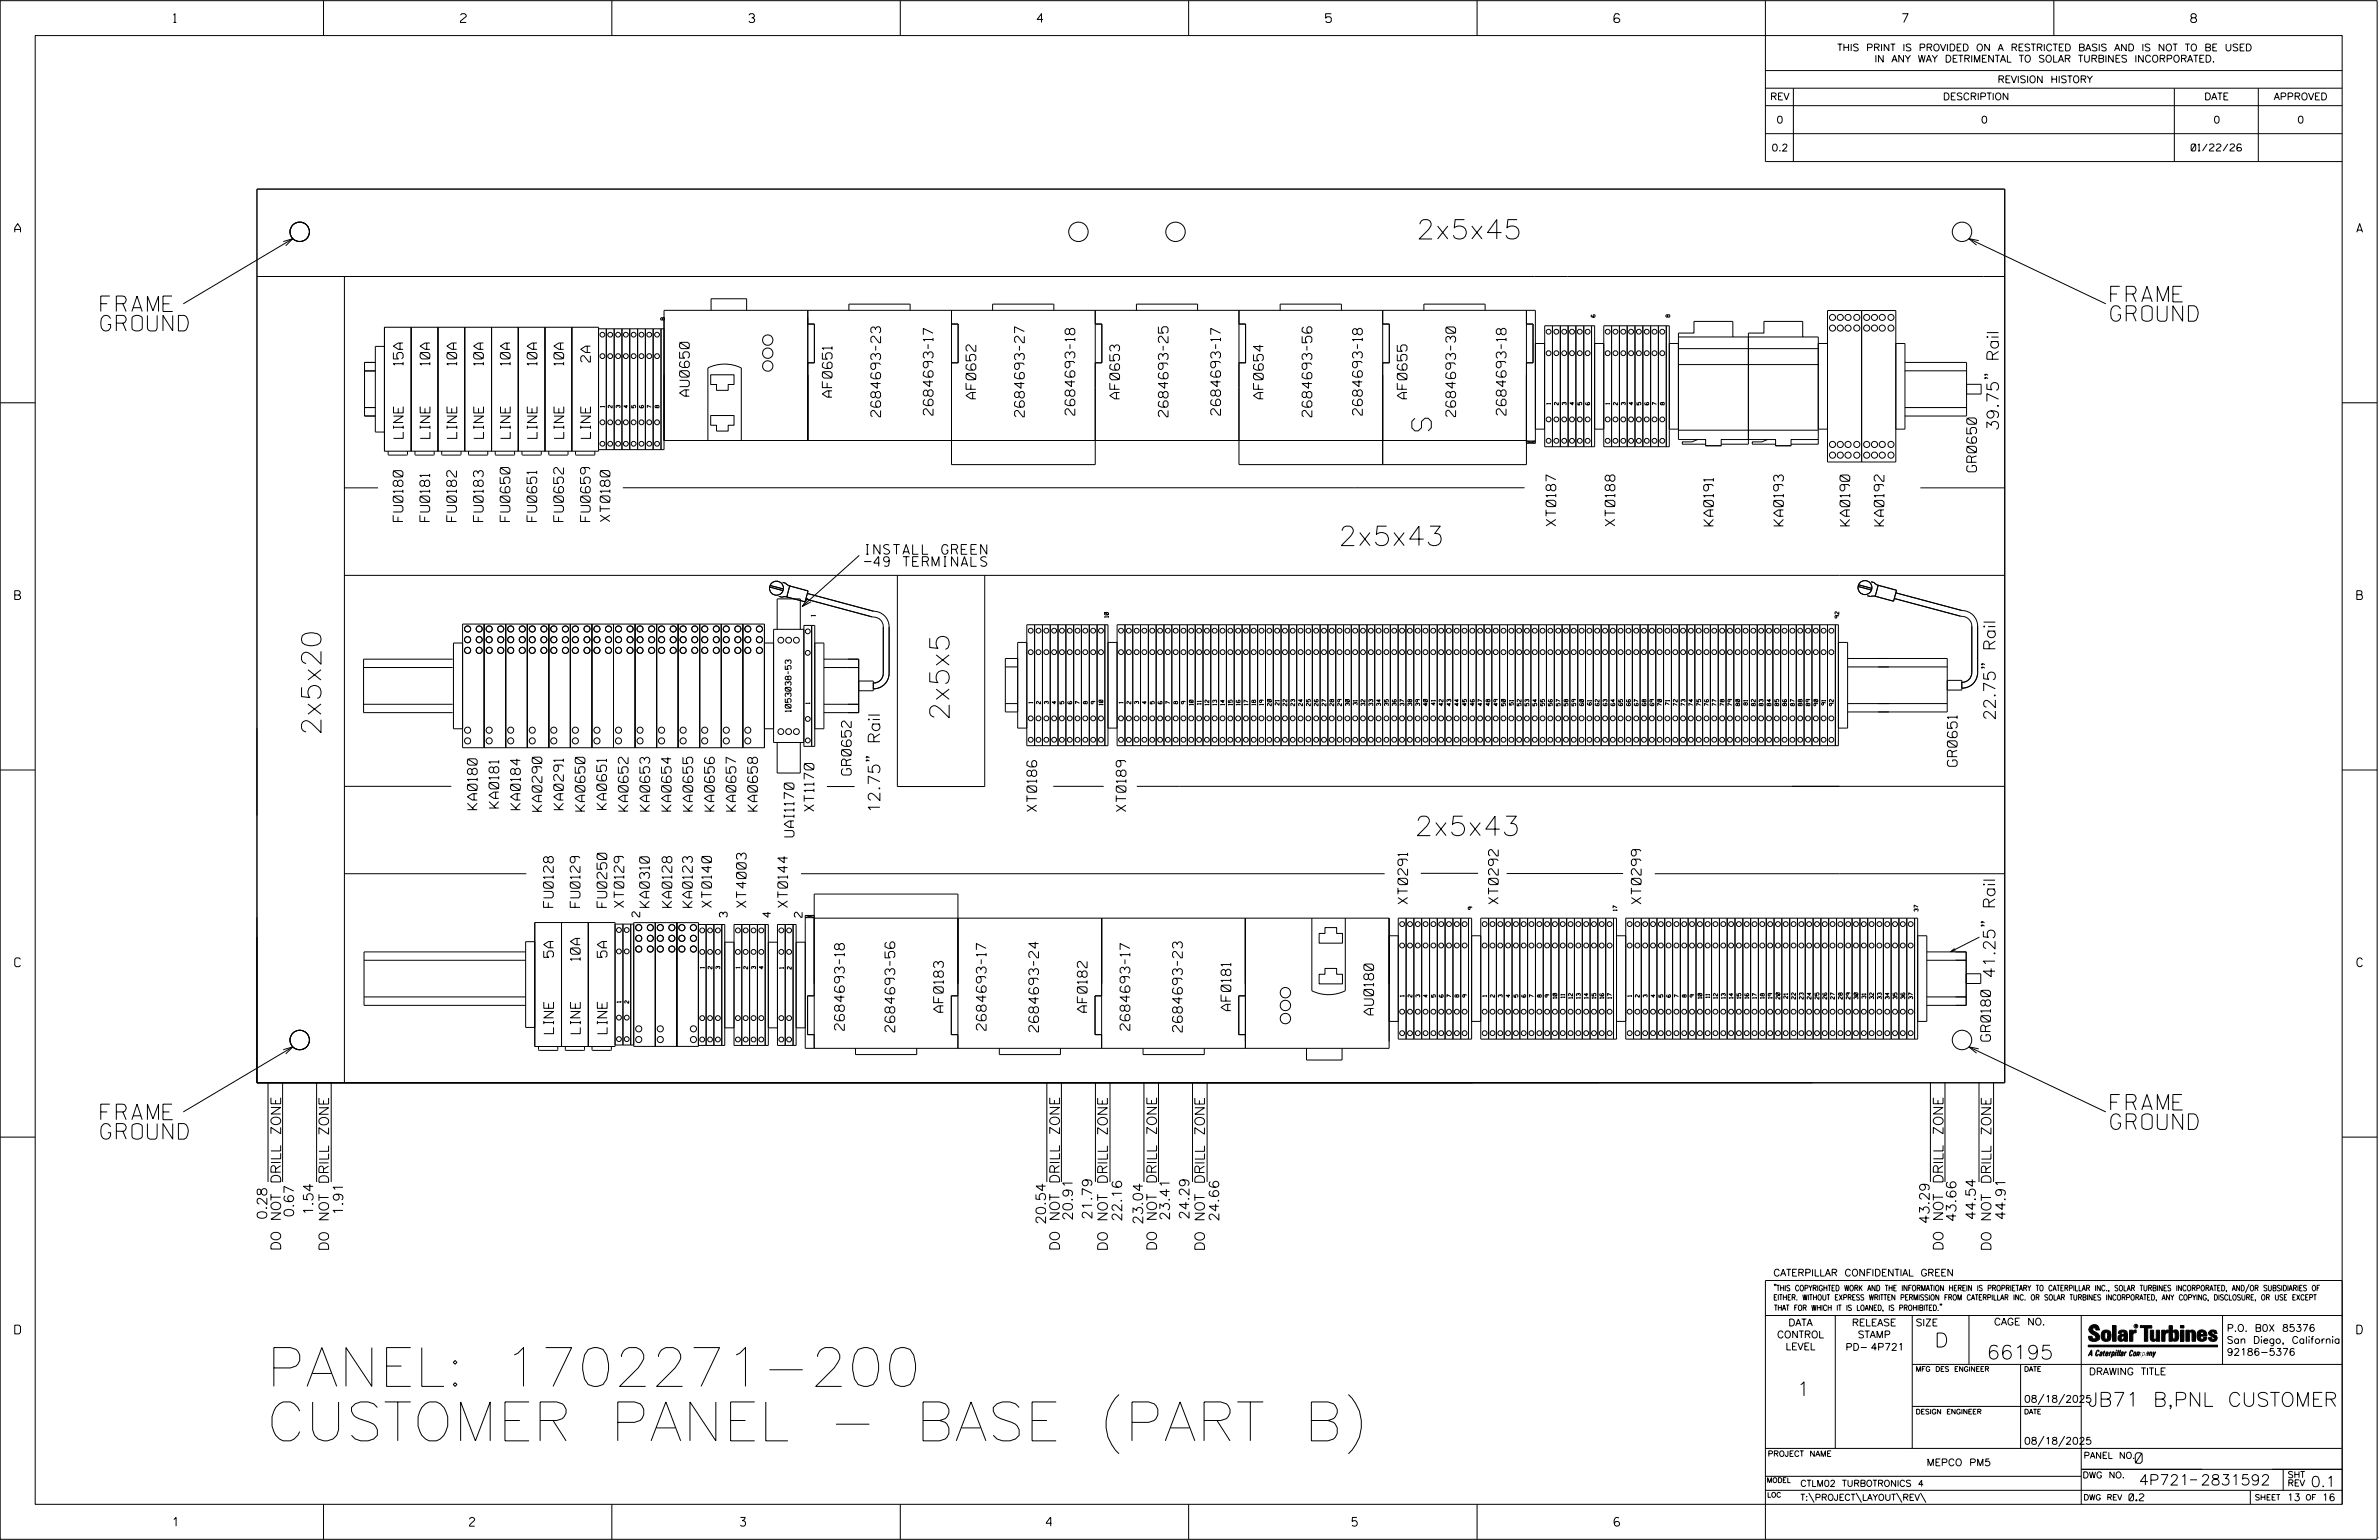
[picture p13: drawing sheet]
<svg xmlns="http://www.w3.org/2000/svg" width="864mm" height="559mm" viewBox="0 0 864 559" stroke-linecap="round" stroke-linejoin="round" font-family="sans-serif">
<defs><g id="words">
<g font-size="14.1">
<text x="96.7" y="503.1">PANEL: 1702271-200</text>
<text x="96.7" y="522.8">CUSTOMER PANEL - BASE (PART B)</text>
</g>
<g font-size="7">
<text x="514.1" y="86.7">2x5x45</text>
<text x="519.6" y="156.4" transform="rotate(-90 519.6 156.4)">S</text>
<text x="485.9" y="198">2x5x43</text>
<text x="344.5" y="261.5" transform="rotate(-90 344.5 261.5)">2x5x5</text>
<text x="116.5" y="266.9" transform="rotate(-90 116.5 266.9)">2x5x20</text>
<text x="513.5" y="303.2">2x5x43</text>
</g>
<g font-size="5.6">
<text x="36.6" y="113">FRAME</text>
<text x="766.2" y="109.5">FRAME</text>
<text x="766.2" y="116.6">GROUND</text>
<text x="36.6" y="120.1">GROUND</text>
<text x="36.6" y="406.3">FRAME</text>
<text x="766.2" y="402.8">FRAME</text>
<text x="36.6" y="413.4">GROUND</text>
<text x="766.2" y="409.8">GROUND</text>
</g>
<g font-size="5.1">
<text x="702.3" y="488.8">D</text>
<text x="721.2" y="493.2">66195</text>
<text x="652.2" y="506.5">1</text>
<text x="757.9" y="510.3">JB71 B,PNL CUSTOMER</text>
</g>
<g font-size="4.2">
<text x="725.5" y="156.3" transform="rotate(-90 725.5 156.3)">39.75&quot; Rail</text>
<text x="724.3" y="261.4" transform="rotate(-90 724.3 261.4)">22.75&quot; Rail</text>
<text x="319.4" y="295.1" transform="rotate(-90 319.4 295.1)">12.75&quot; Rail</text>
<text x="724.2" y="355" transform="rotate(-90 724.2 355)">41.25&quot; Rail</text>
</g>
<g font-size="3.8">
<text x="775.1" y="531">0</text>
<text x="776.5" y="538.9">4P721</text>
<text x="798.8" y="538.9">2831592</text>
<text x="838.8" y="539.5">0.1</text>
</g>
<g font-size="3.5">
<text x="214.3" y="131.4" transform="rotate(-90 214.3 131.4)">2A</text>
<text x="146.3" y="132.5" transform="rotate(-90 146.3 132.5)">15A</text>
<text x="156" y="132.5" transform="rotate(-90 156 132.5)">10A</text>
<text x="165.8" y="132.5" transform="rotate(-90 165.8 132.5)">10A</text>
<text x="175.5" y="132.5" transform="rotate(-90 175.5 132.5)">10A</text>
<text x="185.2" y="132.5" transform="rotate(-90 185.2 132.5)">10A</text>
<text x="194.9" y="132.5" transform="rotate(-90 194.9 132.5)">10A</text>
<text x="204.6" y="132.5" transform="rotate(-90 204.6 132.5)">10A</text>
<text x="250.2" y="143.8" transform="rotate(-90 250.2 143.8)">AU0650</text>
<text x="302" y="144.1" transform="rotate(-90 302 144.1)">AF0651</text>
<text x="354.2" y="144.7" transform="rotate(-90 354.2 144.7)">AF0652</text>
<text x="406.4" y="144.7" transform="rotate(-90 406.4 144.7)">AF0653</text>
<text x="458.6" y="144.7" transform="rotate(-90 458.6 144.7)">AF0654</text>
<text x="510.8" y="144.7" transform="rotate(-90 510.8 144.7)">AF0655</text>
<text x="319.7" y="151.2" transform="rotate(-90 319.7 151.2)">2684693-23</text>
<text x="338.7" y="150.6" transform="rotate(-90 338.7 150.6)">2684693-17</text>
<text x="371.8" y="151.2" transform="rotate(-90 371.8 151.2)">2684693-27</text>
<text x="390.2" y="150.6" transform="rotate(-90 390.2 150.6)">2684693-18</text>
<text x="424" y="151.2" transform="rotate(-90 424 151.2)">2684693-25</text>
<text x="443.1" y="150.6" transform="rotate(-90 443.1 150.6)">2684693-17</text>
<text x="476.2" y="151.2" transform="rotate(-90 476.2 151.2)">2684693-56</text>
<text x="494.5" y="150.6" transform="rotate(-90 494.5 150.6)">2684693-18</text>
<text x="528.4" y="151.2" transform="rotate(-90 528.4 151.2)">2684693-30</text>
<text x="546.7" y="150.6" transform="rotate(-90 546.7 150.6)">2684693-18</text>
<text x="146.4" y="159.1" transform="rotate(-90 146.4 159.1)">LINE</text>
<text x="156.1" y="159.1" transform="rotate(-90 156.1 159.1)">LINE</text>
<text x="165.8" y="159.1" transform="rotate(-90 165.8 159.1)">LINE</text>
<text x="175.5" y="159.1" transform="rotate(-90 175.5 159.1)">LINE</text>
<text x="185.2" y="159.1" transform="rotate(-90 185.2 159.1)">LINE</text>
<text x="194.9" y="159.1" transform="rotate(-90 194.9 159.1)">LINE</text>
<text x="204.6" y="159.1" transform="rotate(-90 204.6 159.1)">LINE</text>
<text x="214.4" y="159.1" transform="rotate(-90 214.4 159.1)">LINE</text>
<text x="717.5" y="171.2" transform="rotate(-90 717.5 171.2)">GR0650</text>
<text x="146.3" y="189.2" transform="rotate(-90 146.3 189.2)">FU0180</text>
<text x="156" y="189.2" transform="rotate(-90 156 189.2)">FU0181</text>
<text x="165.7" y="189.2" transform="rotate(-90 165.7 189.2)">FU0182</text>
<text x="175.4" y="189.2" transform="rotate(-90 175.4 189.2)">FU0183</text>
<text x="185.1" y="189.2" transform="rotate(-90 185.1 189.2)">FU0650</text>
<text x="194.8" y="189.2" transform="rotate(-90 194.8 189.2)">FU0651</text>
<text x="204.5" y="189.2" transform="rotate(-90 204.5 189.2)">FU0652</text>
<text x="214.3" y="189.2" transform="rotate(-90 214.3 189.2)">FU0659</text>
<text x="221.4" y="189.2" transform="rotate(-90 221.4 189.2)">XT0180</text>
<text x="564.8" y="190.8" transform="rotate(-90 564.8 190.8)">XT0187</text>
<text x="586.2" y="190.8" transform="rotate(-90 586.2 190.8)">XT0188</text>
<text x="622" y="190.8" transform="rotate(-90 622 190.8)">KA0191</text>
<text x="647.4" y="190.8" transform="rotate(-90 647.4 190.8)">KA0193</text>
<text x="671.5" y="190.8" transform="rotate(-90 671.5 190.8)">KA0190</text>
<text x="683.9" y="190.8" transform="rotate(-90 683.9 190.8)">KA0192</text>
<text x="313.7" y="201.1">INSTALL GREEN</text>
<text x="313.7" y="205.5">-49 TERMINALS</text>
<text x="309" y="281.2" transform="rotate(-90 309 281.2)">GR0652</text>
<text x="710.4" y="278.1" transform="rotate(-90 710.4 278.1)">GR0651</text>
<text x="173.2" y="293.8" transform="rotate(-90 173.2 293.8)">KA0180</text>
<text x="181" y="293.2" transform="rotate(-90 181 293.2)">KA0181</text>
<text x="188.9" y="293.8" transform="rotate(-90 188.9 293.8)">KA0184</text>
<text x="204.5" y="293.8" transform="rotate(-90 204.5 293.8)">KA0291</text>
<text x="220.2" y="293.7" transform="rotate(-90 220.2 293.7)">KA0651</text>
<text x="196.7" y="294.4" transform="rotate(-90 196.7 294.4)">KA0290</text>
<text x="212.3" y="294.3" transform="rotate(-90 212.3 294.3)">KA0650</text>
<text x="228" y="294.3" transform="rotate(-90 228 294.3)">KA0652</text>
<text x="235.8" y="294.3" transform="rotate(-90 235.8 294.3)">KA0653</text>
<text x="243.6" y="294.3" transform="rotate(-90 243.6 294.3)">KA0654</text>
<text x="251.5" y="294.3" transform="rotate(-90 251.5 294.3)">KA0655</text>
<text x="259.3" y="294.3" transform="rotate(-90 259.3 294.3)">KA0656</text>
<text x="267.1" y="294.3" transform="rotate(-90 267.1 294.3)">KA0657</text>
<text x="274.9" y="294.3" transform="rotate(-90 274.9 294.3)">KA0658</text>
<text x="295.4" y="294.3" transform="rotate(-90 295.4 294.3)">XT1170</text>
<text x="376.3" y="294.4" transform="rotate(-90 376.3 294.4)">XT0186</text>
<text x="408.7" y="294.4" transform="rotate(-90 408.7 294.4)">XT0189</text>
<text x="288.2" y="303.7" transform="rotate(-90 288.2 303.7)">UAI1170</text>
<text x="200.8" y="329.2" transform="rotate(-90 200.8 329.2)">FU0128</text>
<text x="210.5" y="329.2" transform="rotate(-90 210.5 329.2)">FU0129</text>
<text x="220.3" y="329.2" transform="rotate(-90 220.3 329.2)">FU0250</text>
<text x="226.5" y="329.2" transform="rotate(-90 226.5 329.2)">XT0129</text>
<text x="235.7" y="329.2" transform="rotate(-90 235.7 329.2)">KA0310</text>
<text x="243.9" y="329.2" transform="rotate(-90 243.9 329.2)">KA0128</text>
<text x="251.3" y="329.2" transform="rotate(-90 251.3 329.2)">KA0123</text>
<text x="258.3" y="329.2" transform="rotate(-90 258.3 329.2)">XT0140</text>
<text x="270.9" y="329.2" transform="rotate(-90 270.9 329.2)">XT4003</text>
<text x="285.9" y="329.2" transform="rotate(-90 285.9 329.2)">XT0144</text>
<text x="511" y="328" transform="rotate(-90 511 328)">XT0291</text>
<text x="543.9" y="328" transform="rotate(-90 543.9 328)">XT0292</text>
<text x="595.7" y="328" transform="rotate(-90 595.7 328)">XT0299</text>
<text x="200.9" y="347.4" transform="rotate(-90 200.9 347.4)">5A</text>
<text x="220.3" y="347.4" transform="rotate(-90 220.3 347.4)">5A</text>
<text x="210.6" y="348.5" transform="rotate(-90 210.6 348.5)">10A</text>
<text x="342.4" y="367.3" transform="rotate(-90 342.4 367.3)">AF0183</text>
<text x="394.6" y="367.3" transform="rotate(-90 394.6 367.3)">AF0182</text>
<text x="446.8" y="366.7" transform="rotate(-90 446.8 366.7)">AF0181</text>
<text x="498.6" y="368.3" transform="rotate(-90 498.6 368.3)">AU0180</text>
<text x="200.9" y="375.1" transform="rotate(-90 200.9 375.1)">LINE</text>
<text x="210.7" y="375.1" transform="rotate(-90 210.7 375.1)">LINE</text>
<text x="220.4" y="375.1" transform="rotate(-90 220.4 375.1)">LINE</text>
<text x="306.5" y="373.8" transform="rotate(-90 306.5 373.8)">2684693-18</text>
<text x="324.8" y="374.4" transform="rotate(-90 324.8 374.4)">2684693-56</text>
<text x="358" y="373.8" transform="rotate(-90 358 373.8)">2684693-17</text>
<text x="377" y="374.4" transform="rotate(-90 377 374.4)">2684693-24</text>
<text x="410.1" y="373.8" transform="rotate(-90 410.1 373.8)">2684693-17</text>
<text x="429.2" y="374.4" transform="rotate(-90 429.2 374.4)">2684693-23</text>
<text x="722.5" y="377.8" transform="rotate(-90 722.5 377.8)">GR0180</text>
<text x="96.9" y="442.6" transform="rotate(-90 96.9 442.6)">0.28</text>
<text x="106.6" y="441.7" transform="rotate(-90 106.6 441.7)">0.67</text>
<text x="113.7" y="441" transform="rotate(-90 113.7 441)">1.54</text>
<text x="124.5" y="441.1" transform="rotate(-90 124.5 441.1)">1.91</text>
<text x="389.3" y="442.9" transform="rotate(-90 389.3 442.9)">20.91</text>
<text x="396.4" y="442.6" transform="rotate(-90 396.4 442.6)">21.79</text>
<text x="407.2" y="443.2" transform="rotate(-90 407.2 443.2)">22.16</text>
<text x="424.6" y="442.9" transform="rotate(-90 424.6 442.9)">23.41</text>
<text x="431.6" y="442.6" transform="rotate(-90 431.6 442.6)">24.29</text>
<text x="442.5" y="443.2" transform="rotate(-90 442.5 443.2)">24.66</text>
<text x="710.1" y="443.4" transform="rotate(-90 710.1 443.4)">43.66</text>
<text x="717.1" y="442.7" transform="rotate(-90 717.1 442.7)">44.54</text>
<text x="728" y="442.7" transform="rotate(-90 728 442.7)">44.91</text>
<text x="379.6" y="444.3" transform="rotate(-90 379.6 444.3)">20.54</text>
<text x="414.8" y="444.3" transform="rotate(-90 414.8 444.3)">23.04</text>
<text x="700.3" y="444.1" transform="rotate(-90 700.3 444.1)">43.29</text>
<text x="101.9" y="453.9" transform="rotate(-90 101.9 453.9)">DO NOT DRILL ZONE</text>
<text x="119.3" y="454" transform="rotate(-90 119.3 454)">DO NOT DRILL ZONE</text>
<text x="384.6" y="453.9" transform="rotate(-90 384.6 453.9)">DO NOT DRILL ZONE</text>
<text x="402" y="454" transform="rotate(-90 402 454)">DO NOT DRILL ZONE</text>
<text x="419.8" y="453.9" transform="rotate(-90 419.8 453.9)">DO NOT DRILL ZONE</text>
<text x="437.2" y="454" transform="rotate(-90 437.2 454)">DO NOT DRILL ZONE</text>
<text x="705.4" y="453.9" transform="rotate(-90 705.4 453.9)">DO NOT DRILL ZONE</text>
<text x="722.8" y="454" transform="rotate(-90 722.8 454)">DO NOT DRILL ZONE</text>
</g>
<g font-size="3.2">
<text x="63" y="8.2">1</text>
<text x="167.2" y="8.2">2</text>
<text x="271.8" y="8.2">3</text>
<text x="376.5" y="8.2">4</text>
<text x="481.2" y="8.2">5</text>
<text x="690.6" y="8.2">7</text>
<text x="795.3" y="8.2">8</text>
<text x="5.4" y="84.3">A</text>
<text x="855.5" y="84.3">A</text>
<text x="5.4" y="217.5">B</text>
<text x="855.6" y="217.5">B</text>
<text x="5.4" y="350.8">C</text>
<text x="855.6" y="350.8">C</text>
<text x="5.4" y="484">D</text>
<text x="855.6" y="484">D</text>
<text x="62.8" y="553.8">1</text>
<text x="170.4" y="553.8">2</text>
<text x="268.8" y="553.8">3</text>
<text x="379.8" y="553.8">4</text>
<text x="490.8" y="553.8">5</text>
<text x="585.9" y="553.8">6</text>
</g>
<g font-size="2.8">
<text x="232.2" y="332.7" transform="rotate(-90 232.2 332.7)">2</text>
<text x="264" y="332.8" transform="rotate(-90 264 332.8)">3</text>
<text x="279.8" y="332.8" transform="rotate(-90 279.8 332.8)">4</text>
<text x="291.2" y="332.9" transform="rotate(-90 291.2 332.9)">2</text>
</g>
<g font-size="2.5">
<text x="666.9" y="18.5">THIS PRINT IS PROVIDED ON A RESTRICTED BASIS AND IS NOT TO BE USED</text>
<text x="680.5" y="22.6">IN ANY WAY DETRIMENTAL TO SOLAR TURBINES INCORPORATED.</text>
<text x="725.1" y="30">REVISION HISTORY</text>
<text x="642.6" y="36.3">REV</text>
<text x="705.3" y="36.3">DESCRIPTION</text>
<text x="800.2" y="36.3">DATE</text>
<text x="825.4" y="36.3">APPROVED</text>
<text x="644.9" y="44.7">0</text>
<text x="719.1" y="44.7">0</text>
<text x="803.5" y="44.7">0</text>
<text x="834" y="44.7">0</text>
<text x="643.1" y="54.8">0.2</text>
<text x="795.4" y="54.8">01/22/26</text>
<text x="643.8" y="463">CATERPILLAR CONFIDENTIAL GREEN</text>
<text x="645.1" y="485.5">CONTROL</text>
<text x="649.2" y="481.1">DATA</text>
<text x="672.3" y="481.1">RELEASE</text>
<text x="674.4" y="485.5">STAMP</text>
<text x="695.4" y="481.1">SIZE</text>
<text x="723.8" y="480.8">CAGE NO.</text>
<text x="808.4" y="483.1">P.O. B0X 85376</text>
<text x="648.2" y="489.8">LEVEL</text>
<text x="669.9" y="490">PD- 4P721</text>
<text x="808.4" y="487.5">San Diego, California</text>
<text x="808.4" y="491.8">92186-5376</text>
<text x="758.3" y="498.9">DRAWING TITLE</text>
<text x="734.8" y="508.9">08/18/2025</text>
<text x="734.8" y="524.1">08/18/2025</text>
<text x="699.4" y="531.9">MEPCO PM5</text>
<text x="772.8" y="544.6">0.2</text>
<text x="830.2" y="544.6">13</text>
<text x="842.9" y="544.6">16</text>
</g>
<g font-size="2.3">
<text x="756.4" y="529.2">PANEL NO.</text>
<text x="653.5" y="539.4">CTLM02 TURBOTRONICS 4</text>
<text x="756" y="536.3">DWG NO.</text>
<text x="830.4" y="539.3">REV</text>
<text x="830.4" y="536.2">SHT</text>
<text x="653.5" y="544.5">T:\PROJECT\LAYOUT\REV\</text>
</g>
<text font-size="2.1" x="287.2" y="258.3" transform="rotate(-90 287.2 258.3)">1053038-53</text>
<g font-size="2">
<text x="643.8" y="468.4">&quot;THIS COPYRIGHTED WORK AND THE INFORMATION HEREIN IS PROPRIETARY TO CATERPILLAR INC., SOLAR TURBINES INCORPORATED, AND/OR SUBSIDIARIES OF</text>
<text x="643.8" y="471.8">EITHER. WITHOUT EXPRESS WRITTEN PERMISSION FROM CATERPILLAR INC. OR SOLAR TURBINES INCORPORATED, ANY COPYING, DISCLOSURE, OR USE EXCEPT</text>
<text x="644" y="475.6">THAT FOR WHICH IT IS LOANED, IS PROHIBITED.&quot;</text>
<text x="641.7" y="528.5">PROJECT NAME</text>
<text x="756.3" y="544.3">DWG REV</text>
<text x="818.5" y="544.3">SHEET</text>
<text x="836.9" y="544.3">OF</text>
</g>
<g font-size="1.8">
<text x="695.4" y="497.6">MFG DES ENGINEER</text>
<text x="734.8" y="497.6">DATE</text>
<text x="695.4" y="513.1">DESIGN ENGINEER</text>
<text x="734.8" y="513.1">DATE</text>
<text x="641.3" y="538">MODEL</text>
<text x="641.5" y="543.3">LOC</text>
</g>
<g font-size="1.4">
<text x="241.2" y="116.2" transform="rotate(-90 241.2 116.2)">8</text>
<text x="606.1" y="115.1" transform="rotate(-90 606.1 115.1)">8</text>
<text x="219.4" y="147.8" transform="rotate(-90 219.4 147.8)">1</text>
<text x="222.2" y="148" transform="rotate(-90 222.2 148)">2</text>
<text x="225.1" y="148" transform="rotate(-90 225.1 148)">3</text>
<text x="227.9" y="148" transform="rotate(-90 227.9 148)">4</text>
<text x="230.7" y="148" transform="rotate(-90 230.7 148)">5</text>
<text x="233.6" y="148" transform="rotate(-90 233.6 148)">6</text>
<text x="236.4" y="148" transform="rotate(-90 236.4 148)">7</text>
<text x="239.2" y="148" transform="rotate(-90 239.2 148)">8</text>
<text x="562.9" y="146.7" transform="rotate(-90 562.9 146.7)">1</text>
<text x="565.7" y="146.9" transform="rotate(-90 565.7 146.9)">2</text>
<text x="568.5" y="146.9" transform="rotate(-90 568.5 146.9)">3</text>
<text x="571.4" y="146.9" transform="rotate(-90 571.4 146.9)">4</text>
<text x="574.2" y="146.9" transform="rotate(-90 574.2 146.9)">5</text>
<text x="577" y="146.9" transform="rotate(-90 577 146.9)">6</text>
<text x="584.3" y="146.7" transform="rotate(-90 584.3 146.7)">1</text>
<text x="587.1" y="146.9" transform="rotate(-90 587.1 146.9)">2</text>
<text x="590" y="146.9" transform="rotate(-90 590 146.9)">3</text>
<text x="592.8" y="146.9" transform="rotate(-90 592.8 146.9)">4</text>
<text x="595.6" y="146.9" transform="rotate(-90 595.6 146.9)">5</text>
<text x="598.5" y="146.9" transform="rotate(-90 598.5 146.9)">6</text>
<text x="601.3" y="146.9" transform="rotate(-90 601.3 146.9)">7</text>
<text x="604.1" y="146.9" transform="rotate(-90 604.1 146.9)">8</text>
<text x="295.9" y="223.6" transform="rotate(-90 295.9 223.6)">1</text>
<text x="402.4" y="224" transform="rotate(-90 402.4 224)">10</text>
<text x="667.5" y="224.3" transform="rotate(-90 667.5 224.3)">92</text>
<text x="293.9" y="255.4" transform="rotate(-90 293.9 255.4)">1</text>
<text x="374.9" y="255.2" transform="rotate(-90 374.9 255.2)">1</text>
<text x="377.7" y="255.4" transform="rotate(-90 377.7 255.4)">2</text>
<text x="380.5" y="255.4" transform="rotate(-90 380.5 255.4)">3</text>
<text x="383.4" y="255.4" transform="rotate(-90 383.4 255.4)">4</text>
<text x="386.2" y="255.4" transform="rotate(-90 386.2 255.4)">5</text>
<text x="389" y="255.4" transform="rotate(-90 389 255.4)">6</text>
<text x="391.9" y="255.4" transform="rotate(-90 391.9 255.4)">7</text>
<text x="394.7" y="255.4" transform="rotate(-90 394.7 255.4)">8</text>
<text x="397.5" y="255.4" transform="rotate(-90 397.5 255.4)">9</text>
<text x="400.4" y="255.9" transform="rotate(-90 400.4 255.9)">10</text>
<text x="407.6" y="255.2" transform="rotate(-90 407.6 255.2)">1</text>
<text x="410.5" y="255.4" transform="rotate(-90 410.5 255.4)">2</text>
<text x="413.3" y="255.4" transform="rotate(-90 413.3 255.4)">3</text>
<text x="416.1" y="255.4" transform="rotate(-90 416.1 255.4)">4</text>
<text x="419" y="255.4" transform="rotate(-90 419 255.4)">5</text>
<text x="421.8" y="255.4" transform="rotate(-90 421.8 255.4)">6</text>
<text x="424.6" y="255.4" transform="rotate(-90 424.6 255.4)">7</text>
<text x="427.5" y="255.4" transform="rotate(-90 427.5 255.4)">8</text>
<text x="430.3" y="255.4" transform="rotate(-90 430.3 255.4)">9</text>
<text x="433.1" y="255.9" transform="rotate(-90 433.1 255.9)">10</text>
<text x="436" y="255.6" transform="rotate(-90 436 255.6)">11</text>
<text x="438.8" y="255.9" transform="rotate(-90 438.8 255.9)">12</text>
<text x="441.6" y="255.9" transform="rotate(-90 441.6 255.9)">13</text>
<text x="444.5" y="255.9" transform="rotate(-90 444.5 255.9)">14</text>
<text x="447.3" y="255.9" transform="rotate(-90 447.3 255.9)">15</text>
<text x="450.2" y="255.9" transform="rotate(-90 450.2 255.9)">16</text>
<text x="453" y="255.9" transform="rotate(-90 453 255.9)">17</text>
<text x="455.8" y="255.9" transform="rotate(-90 455.8 255.9)">18</text>
<text x="458.7" y="255.9" transform="rotate(-90 458.7 255.9)">19</text>
<text x="461.5" y="256.1" transform="rotate(-90 461.5 256.1)">20</text>
<text x="464.3" y="255.9" transform="rotate(-90 464.3 255.9)">21</text>
<text x="467.2" y="256.1" transform="rotate(-90 467.2 256.1)">22</text>
<text x="470" y="256.1" transform="rotate(-90 470 256.1)">23</text>
<text x="472.8" y="256.1" transform="rotate(-90 472.8 256.1)">24</text>
<text x="475.7" y="256.1" transform="rotate(-90 475.7 256.1)">25</text>
<text x="478.5" y="256.1" transform="rotate(-90 478.5 256.1)">26</text>
<text x="481.3" y="256.1" transform="rotate(-90 481.3 256.1)">27</text>
<text x="484.2" y="256.1" transform="rotate(-90 484.2 256.1)">28</text>
<text x="487" y="256.1" transform="rotate(-90 487 256.1)">29</text>
<text x="489.8" y="256.1" transform="rotate(-90 489.8 256.1)">30</text>
<text x="492.7" y="255.8" transform="rotate(-90 492.7 255.8)">31</text>
<text x="495.5" y="256.1" transform="rotate(-90 495.5 256.1)">32</text>
<text x="498.3" y="256.1" transform="rotate(-90 498.3 256.1)">33</text>
<text x="501.2" y="256.1" transform="rotate(-90 501.2 256.1)">34</text>
<text x="504" y="256.1" transform="rotate(-90 504 256.1)">35</text>
<text x="506.8" y="256.1" transform="rotate(-90 506.8 256.1)">36</text>
<text x="509.7" y="256.1" transform="rotate(-90 509.7 256.1)">37</text>
<text x="512.5" y="256.1" transform="rotate(-90 512.5 256.1)">38</text>
<text x="515.3" y="256.1" transform="rotate(-90 515.3 256.1)">39</text>
<text x="518.2" y="256.1" transform="rotate(-90 518.2 256.1)">40</text>
<text x="521" y="255.9" transform="rotate(-90 521 255.9)">41</text>
<text x="523.8" y="256.1" transform="rotate(-90 523.8 256.1)">42</text>
<text x="526.7" y="256.1" transform="rotate(-90 526.7 256.1)">43</text>
<text x="529.5" y="256.1" transform="rotate(-90 529.5 256.1)">44</text>
<text x="532.3" y="256.1" transform="rotate(-90 532.3 256.1)">45</text>
<text x="535.2" y="256.1" transform="rotate(-90 535.2 256.1)">46</text>
<text x="538" y="256.1" transform="rotate(-90 538 256.1)">47</text>
<text x="540.8" y="256.1" transform="rotate(-90 540.8 256.1)">48</text>
<text x="543.7" y="256.1" transform="rotate(-90 543.7 256.1)">49</text>
<text x="546.5" y="256.1" transform="rotate(-90 546.5 256.1)">50</text>
<text x="549.3" y="255.9" transform="rotate(-90 549.3 255.9)">51</text>
<text x="552.2" y="256.1" transform="rotate(-90 552.2 256.1)">52</text>
<text x="555" y="256.1" transform="rotate(-90 555 256.1)">53</text>
<text x="557.8" y="256.1" transform="rotate(-90 557.8 256.1)">54</text>
<text x="560.7" y="256.1" transform="rotate(-90 560.7 256.1)">55</text>
<text x="563.5" y="256.1" transform="rotate(-90 563.5 256.1)">56</text>
<text x="566.3" y="256.1" transform="rotate(-90 566.3 256.1)">57</text>
<text x="569.2" y="256.1" transform="rotate(-90 569.2 256.1)">58</text>
<text x="572" y="256.1" transform="rotate(-90 572 256.1)">59</text>
<text x="574.8" y="256.1" transform="rotate(-90 574.8 256.1)">60</text>
<text x="577.7" y="255.9" transform="rotate(-90 577.7 255.9)">61</text>
<text x="580.5" y="256.1" transform="rotate(-90 580.5 256.1)">62</text>
<text x="583.3" y="256.1" transform="rotate(-90 583.3 256.1)">63</text>
<text x="586.2" y="256.1" transform="rotate(-90 586.2 256.1)">64</text>
<text x="589" y="256.1" transform="rotate(-90 589 256.1)">65</text>
<text x="591.8" y="256.1" transform="rotate(-90 591.8 256.1)">66</text>
<text x="594.7" y="256.1" transform="rotate(-90 594.7 256.1)">67</text>
<text x="597.5" y="256.1" transform="rotate(-90 597.5 256.1)">68</text>
<text x="600.3" y="256.1" transform="rotate(-90 600.3 256.1)">69</text>
<text x="603.2" y="256.1" transform="rotate(-90 603.2 256.1)">70</text>
<text x="606" y="255.9" transform="rotate(-90 606 255.9)">71</text>
<text x="608.8" y="256.1" transform="rotate(-90 608.8 256.1)">72</text>
<text x="611.7" y="256.1" transform="rotate(-90 611.7 256.1)">73</text>
<text x="614.5" y="256.1" transform="rotate(-90 614.5 256.1)">74</text>
<text x="617.3" y="256.1" transform="rotate(-90 617.3 256.1)">75</text>
<text x="620.2" y="256.1" transform="rotate(-90 620.2 256.1)">76</text>
<text x="623" y="256.1" transform="rotate(-90 623 256.1)">77</text>
<text x="625.9" y="256.1" transform="rotate(-90 625.9 256.1)">78</text>
<text x="628.7" y="256.1" transform="rotate(-90 628.7 256.1)">79</text>
<text x="631.5" y="256.1" transform="rotate(-90 631.5 256.1)">80</text>
<text x="634.4" y="255.9" transform="rotate(-90 634.4 255.9)">81</text>
<text x="637.2" y="256.1" transform="rotate(-90 637.2 256.1)">82</text>
<text x="640" y="256.1" transform="rotate(-90 640 256.1)">83</text>
<text x="642.9" y="256.1" transform="rotate(-90 642.9 256.1)">84</text>
<text x="645.7" y="256.1" transform="rotate(-90 645.7 256.1)">85</text>
<text x="648.5" y="256.1" transform="rotate(-90 648.5 256.1)">86</text>
<text x="651.4" y="256.1" transform="rotate(-90 651.4 256.1)">87</text>
<text x="654.2" y="256.1" transform="rotate(-90 654.2 256.1)">88</text>
<text x="657" y="256.1" transform="rotate(-90 657 256.1)">89</text>
<text x="659.9" y="256.1" transform="rotate(-90 659.9 256.1)">90</text>
<text x="662.7" y="255.9" transform="rotate(-90 662.7 255.9)">91</text>
<text x="665.5" y="256.1" transform="rotate(-90 665.5 256.1)">92</text>
<text x="534.4" y="330" transform="rotate(-90 534.4 330)">9</text>
<text x="587" y="330.5" transform="rotate(-90 587 330.5)">17</text>
<text x="696.3" y="330.7" transform="rotate(-90 696.3 330.7)">37</text>
<text x="255.6" y="351.3" transform="rotate(-90 255.6 351.3)">1</text>
<text x="258.5" y="351.6" transform="rotate(-90 258.5 351.6)">2</text>
<text x="261.3" y="351.6" transform="rotate(-90 261.3 351.6)">3</text>
<text x="268.6" y="351.3" transform="rotate(-90 268.6 351.3)">1</text>
<text x="271.4" y="351.6" transform="rotate(-90 271.4 351.6)">2</text>
<text x="274.2" y="351.6" transform="rotate(-90 274.2 351.6)">3</text>
<text x="277.1" y="351.6" transform="rotate(-90 277.1 351.6)">4</text>
<text x="284.4" y="351.5" transform="rotate(-90 284.4 351.5)">1</text>
<text x="287.2" y="351.7" transform="rotate(-90 287.2 351.7)">2</text>
<text x="225.4" y="363.8" transform="rotate(-90 225.4 363.8)">1</text>
<text x="228.2" y="364" transform="rotate(-90 228.2 364)">2</text>
<text x="509.7" y="361.6" transform="rotate(-90 509.7 361.6)">1</text>
<text x="512.5" y="361.9" transform="rotate(-90 512.5 361.9)">2</text>
<text x="515.4" y="361.9" transform="rotate(-90 515.4 361.9)">3</text>
<text x="518.2" y="361.9" transform="rotate(-90 518.2 361.9)">4</text>
<text x="521" y="361.9" transform="rotate(-90 521 361.9)">5</text>
<text x="523.9" y="361.9" transform="rotate(-90 523.9 361.9)">6</text>
<text x="526.7" y="361.9" transform="rotate(-90 526.7 361.9)">7</text>
<text x="529.5" y="361.9" transform="rotate(-90 529.5 361.9)">8</text>
<text x="532.4" y="361.9" transform="rotate(-90 532.4 361.9)">9</text>
<text x="539.7" y="361.6" transform="rotate(-90 539.7 361.6)">1</text>
<text x="542.5" y="361.9" transform="rotate(-90 542.5 361.9)">2</text>
<text x="545.3" y="361.9" transform="rotate(-90 545.3 361.9)">3</text>
<text x="548.2" y="361.9" transform="rotate(-90 548.2 361.9)">4</text>
<text x="551" y="361.9" transform="rotate(-90 551 361.9)">5</text>
<text x="553.8" y="361.9" transform="rotate(-90 553.8 361.9)">6</text>
<text x="556.7" y="361.9" transform="rotate(-90 556.7 361.9)">7</text>
<text x="559.5" y="361.9" transform="rotate(-90 559.5 361.9)">8</text>
<text x="562.3" y="361.9" transform="rotate(-90 562.3 361.9)">9</text>
<text x="565.2" y="362.3" transform="rotate(-90 565.2 362.3)">10</text>
<text x="568" y="362.1" transform="rotate(-90 568 362.1)">11</text>
<text x="570.8" y="362.3" transform="rotate(-90 570.8 362.3)">12</text>
<text x="573.7" y="362.3" transform="rotate(-90 573.7 362.3)">13</text>
<text x="576.5" y="362.3" transform="rotate(-90 576.5 362.3)">14</text>
<text x="579.3" y="362.3" transform="rotate(-90 579.3 362.3)">15</text>
<text x="582.2" y="362.3" transform="rotate(-90 582.2 362.3)">16</text>
<text x="585" y="362.3" transform="rotate(-90 585 362.3)">17</text>
<text x="592.3" y="361.6" transform="rotate(-90 592.3 361.6)">1</text>
<text x="595.1" y="361.9" transform="rotate(-90 595.1 361.9)">2</text>
<text x="597.9" y="361.9" transform="rotate(-90 597.9 361.9)">3</text>
<text x="600.8" y="361.9" transform="rotate(-90 600.8 361.9)">4</text>
<text x="603.6" y="361.9" transform="rotate(-90 603.6 361.9)">5</text>
<text x="609.3" y="361.9" transform="rotate(-90 609.3 361.9)">7</text>
<text x="612.1" y="361.9" transform="rotate(-90 612.1 361.9)">8</text>
<text x="614.9" y="361.9" transform="rotate(-90 614.9 361.9)">9</text>
<text x="617.8" y="362.3" transform="rotate(-90 617.8 362.3)">10</text>
<text x="620.6" y="362.1" transform="rotate(-90 620.6 362.1)">11</text>
<text x="623.4" y="362.3" transform="rotate(-90 623.4 362.3)">12</text>
<text x="626.3" y="362.3" transform="rotate(-90 626.3 362.3)">13</text>
<text x="629.1" y="362.3" transform="rotate(-90 629.1 362.3)">14</text>
<text x="631.9" y="362.3" transform="rotate(-90 631.9 362.3)">15</text>
<text x="634.8" y="362.3" transform="rotate(-90 634.8 362.3)">16</text>
<text x="637.6" y="362.3" transform="rotate(-90 637.6 362.3)">17</text>
<text x="640.4" y="362.3" transform="rotate(-90 640.4 362.3)">18</text>
<text x="643.3" y="362.3" transform="rotate(-90 643.3 362.3)">19</text>
<text x="646.1" y="362.6" transform="rotate(-90 646.1 362.6)">20</text>
<text x="648.9" y="362.3" transform="rotate(-90 648.9 362.3)">21</text>
<text x="651.8" y="362.6" transform="rotate(-90 651.8 362.6)">22</text>
<text x="654.6" y="362.6" transform="rotate(-90 654.6 362.6)">23</text>
<text x="657.4" y="362.6" transform="rotate(-90 657.4 362.6)">24</text>
<text x="660.3" y="362.6" transform="rotate(-90 660.3 362.6)">25</text>
<text x="663.1" y="362.6" transform="rotate(-90 663.1 362.6)">26</text>
<text x="666" y="362.6" transform="rotate(-90 666 362.6)">27</text>
<text x="668.8" y="362.6" transform="rotate(-90 668.8 362.6)">28</text>
<text x="671.6" y="362.6" transform="rotate(-90 671.6 362.6)">29</text>
<text x="674.5" y="362.5" transform="rotate(-90 674.5 362.5)">30</text>
<text x="677.3" y="362.3" transform="rotate(-90 677.3 362.3)">31</text>
<text x="680.1" y="362.5" transform="rotate(-90 680.1 362.5)">32</text>
<text x="683" y="362.5" transform="rotate(-90 683 362.5)">33</text>
<text x="685.8" y="362.5" transform="rotate(-90 685.8 362.5)">34</text>
<text x="688.6" y="362.5" transform="rotate(-90 688.6 362.5)">35</text>
<text x="691.5" y="362.5" transform="rotate(-90 691.5 362.5)">36</text>
<text x="694.3" y="362.5" transform="rotate(-90 694.3 362.5)">37</text>
</g>
<text font-size=".9" x="775.1" y="481.7">R</text>
</g></defs>
<g fill="none" stroke="#000" stroke-width=".36">
<path d="M.1 .2h862.8v558.4h-862.8zM12.8 12.9h837.4v533h-837.4zM117.4 .2v12.7M222.1 .2v12.7M326.8 .2v12.7M431.5 .2v12.7M536.2 .2v12.7M587.9 5.5l-.5-.5h-1l-.5 1v1.7l.5 .4h1l.6-.4v-.6l-.6-.5h-1l-.5 .5M640.9 .2v58.4h209.3M745.6 .2v12.7M640.9 25.6h209.3M640.9 32h209.3"/>
<path d="M640.9 38.3h209.3M651 32v26.6M789.3 32v26.6M819.8 32v26.6M640.9 48.5h209.3M102.8 87.7l3.5-1.1-2.6 2.6M106.3 86.6l-39.8 23.6M714.7 86.6l49.7 23.6M718.3 87.3l-3.6-.7 2.8 2.3M93.3 100.3h634.4M125 100.3v292.6M139.6 118.7h77.7v45h-77.7z"/>
<path d="M149.3 118.7v45M159 118.7v45M168.7 118.7v45M178.4 118.7v45M188.1 118.7v45M197.8 118.7v45M207.6 118.7v45M217.3 119.3h23.8M220.1 119.3v43.9M223 119.3v43.9M225.8 119.3v43.9M228.6 119.3v43.9"/>
<path d="M231.5 119.3v43.9M234.3 119.3v43.9M237.1 119.3v43.9M240 119.3v43.9M258.1 112.6v-4.2h12.9v4.2M293.2 117.6h2.4v14.1h-2.4M293.2 112.6v47.2M308.2 112.6v-2.3h22.2v2.3M345.4 117.6h2.4v14.1h-2.4M345.4 112.6v56h52.2v-56M360.3 112.6v-2.3h22.3v2.3M397.6 117.6h2.4v14.1h-2.4"/>
<path d="M412.5 112.6v-2.3h22.2v2.3M449.8 112.6v56h104.3v-56M449.8 117.6h2.4v14.1h-2.4M464.7 112.6v-2.3h22.2v2.3M501.9 112.6v56M501.9 117.6h2.4v14.1h-2.4M516.9 112.6v-2.3h22.2v2.3M554.1 117.6h2.4v14.1h-2.4M560.7 118.2h18.2v43.9h-18.2zM563.6 118.2v43.9M566.4 118.2v43.9M569.2 118.2v43.9"/>
<path d="M572.1 118.2v43.9M574.9 118.2v43.9M577.7 118.2v43.9M577.8 114.2l-.2 .7 .5 .2h.7l.2-.7-.2-.2-.5 .2 .3 .7M582.2 118.2h23.8v43.9h-23.8zM585 118.2v43.9M587.9 118.2v43.9M590.7 118.2v43.9M593.5 118.2v43.9M596.4 118.2v43.9M599.2 118.2v43.9M602 118.2v43.9"/>
<path d="M604.9 118.2v43.9M663.4 112.7h24.8v54.9h-24.8zM675.8 112.7v54.9M132.3 134.6h3.9M136.2 131.5h-3.9v19.5h3.9M139.6 125.7h-3.4v31.1h3.4M258 136h8.5v3.5h-2.2v2.1h-4.2v-2.1h-2.1zM557.4 124.6h3.3v31.1h-3.3M578.9 124.6h3.3M606 124.6h3.3M609.3 122.3h19.7M609.3 126.5h50.7"/>
<path d="M609.3 132.3h50.7M654.4 122.3h-25.4v-5.7h-14.1v4.3h-5.6v38.6h9.9v2.2h5.6v-2.2h19.8v2.2h5.6v-2.2h9.8M660 124.6h3.4M688.2 124.6h3.3v31.1h-3.3M691.5 131.5h22.4v19.4l-22.4 .1M691.5 134.5h22.4M713.9 139.5h5.3v3.5h-5.3M720.7 137l.2 .2-.2 .2-.3-.2 .3-.2 .9 .4M720.7 135.8l.2 .2-.2 .2-.3-.2a.8 .8 0 0 1 1.2 .2M.1 146.2h12.7M132.3 147.9h3.9M241.1 159.8h313"/>
<path d="M257 159.8v-26.3a13.8 13.8 0 0 1 12.1 0v26.3M258 150.8h8.5v3.5h-2.2v2.1h-4.2v-2.1h-2.1zM578.9 155.7h3.3M606 155.7h3.3M609.3 156.1h50.7M616.2 159.5l-2 .8h-3.5v.9h8.5M641.6 159.5l-2 .8h-3.5v.9h8.5M660 155.7h3.4M691.5 147.9h22.4M850.2 146.2h12.7M125 177h12.2M140.9 163.7v1.2l.3 .2h6.4l.3-.2v-1.2"/>
<path d="M150.6 163.7v1.2l.3 .2h6.4l.3-.2v-1.2M160.3 163.7v1.2l.3 .2h6.5l.3-.2v-1.2M170.1 163.7v1.2l.3 .2h6.4l.3-.2v-1.2M179.8 163.7v1.2l.3 .2h6.4l.3-.2v-1.2M189.5 163.7v1.2l.3 .2h6.4l.3-.2v-1.2M199.2 163.7v1.2l.3 .2h6.4l.3-.2v-1.2M208.9 163.7v1.2l.3 .2h6.5l.2-.2v-1.2M226.1 177h327.3M554.1 160h3.3l-3.3 .8h3.3zM557.4 160.8v-48.2h-316.3v50.6h-23.8M619.2 161.7h5.6M624.8 161.2h9.9v-40.3h5.6v-4.3h14.1v5.7h5.6v38.9h-9.8"/>
<path d="M644.6 161.7h5.6M697.1 177h30.6M125 208.8h602.7M279.4 213l4.8 1.3M279.5 212.4l4.9 1.3M282.7 216.4l1.2 .3 .8-.2 1.2 .2M284.1 211.3l1.1 .3 .6 .6 1.1 .5M286.7 212.6l6.6 1.8-1.1 4-6.6-1.8zM292.5 217.4l24.1 6.4a3.7 3.7 0 0 1 4 3.6v16.9a3.5 3.5 0 0 1-3.6 3.5M293.1 215.3l24 6.5a5.7 5.7 0 0 1 5.7 5.6v16.9a5.7 5.7 0 0 1-5.8 5.6M293.3 217l-2.1 3.1 3.2-1.7M311.9 201.5l-20.7 18.6"/>
<path d="M325.8 208.8v76.6h31.7v-76.6M674.5 212.8l4.8 1.3M674.7 212.2l4.8 1.3M677.9 216.1l1.1 .4 2-.1M679.2 211.1l1.1 .3 1 .8 .8 .2M681.8 212.4l6.6 1.8-1 4-6.7-1.8zM687.6 217.2l24.1 6.4a3.8 3.8 0 0 1 4.1 3.6v16.9a3.6 3.6 0 0 1-3.6 3.5M688.2 215.1l24.1 6.4a5.7 5.7 0 0 1 5.6 5.7v16.9a5.6 5.6 0 0 1-5.7 5.6M164.3 239.2h-32.3v19.4h32.3M167.9 226.4h109.6v44.9h-109.6zM167.9 233.3h-3.3v31.1h3.3M175.8 226.4v44.9"/>
<path d="M183.6 226.4v44.9M191.4 226.4v44.9M199.2 226.4v44.9M207 226.4v44.9M214.9 226.4v44.9M222.7 226.4v44.9M230.5 226.4v44.9M238.4 226.4v44.9M246.2 226.4v44.9M254 226.4v44.9M261.8 226.4v44.9M269.7 226.4v44.9"/>
<path d="M277.5 233.3h3.3M281.6 228.4h.1M282.1 228.4v-11.1h8.4v11.1M291 228.4h.1M291.8 228.4h-11v41h11M291.8 226.9h4v43.9h-4zM294.6 226.9v43.9M295.8 233.3h3.3v31.1h-3.3M299.1 239.2h12.6v19.4h-12.6M369.4 238.9h-4.5v19.4h4.5M372.7 233.1h-3.3v31.1h3.3M372.7 226.7h29.5v43.9h-29.5z"/>
<path d="M375.6 226.7v43.9M378.4 226.7v43.9M381.2 226.7v43.9M384.1 226.7v43.9M386.9 226.7v43.9M389.7 226.7v43.9M392.6 226.7v43.9M395.4 226.7v43.9M398.3 226.7v43.9M401.1 226.7v43.9M402.2 233.1h3.3M405.5 226.7h261.8v43.9h-261.8z"/>
<path d="M408.4 226.7v43.9M411.2 226.7v43.9M414 226.7v43.9M416.9 226.7v43.9M419.7 226.7v43.9M422.5 226.7v43.9M425.4 226.7v43.9M428.2 226.7v43.9M431 226.7v43.9M433.9 226.7v43.9M436.7 226.7v43.9M439.5 226.7v43.9"/>
<path d="M442.4 226.7v43.9M445.2 226.7v43.9M448 226.7v43.9M450.9 226.7v43.9M453.7 226.7v43.9M456.5 226.7v43.9M459.4 226.7v43.9M462.2 226.7v43.9M465 226.7v43.9M467.9 226.7v43.9M470.7 226.7v43.9M473.5 226.7v43.9"/>
<path d="M476.4 226.7v43.9M479.2 226.7v43.9M482 226.7v43.9M484.9 226.7v43.9M487.7 226.7v43.9M490.5 226.7v43.9M493.4 226.7v43.9M496.2 226.7v43.9M499 226.7v43.9M501.9 226.7v43.9M504.7 226.7v43.9M507.5 226.7v43.9"/>
<path d="M510.4 226.7v43.9M513.2 226.7v43.9M516 226.7v43.9M518.9 226.7v43.9M521.7 226.7v43.9M524.5 226.7v43.9M527.4 226.7v43.9M530.2 226.7v43.9M533 226.7v43.9M535.9 226.7v43.9M538.7 226.7v43.9M541.5 226.7v43.9"/>
<path d="M544.4 226.7v43.9M547.2 226.7v43.9M550.1 226.7v43.9M552.9 226.7v43.9M555.7 226.7v43.9M558.6 226.7v43.9M561.4 226.7v43.9M564.2 226.7v43.9M567.1 226.7v43.9M569.9 226.7v43.9M572.7 226.7v43.9M575.6 226.7v43.9"/>
<path d="M578.4 226.7v43.9M581.2 226.7v43.9M584.1 226.7v43.9M586.9 226.7v43.9M589.7 226.7v43.9M592.6 226.7v43.9M595.4 226.7v43.9M598.2 226.7v43.9M601.1 226.7v43.9M603.9 226.7v43.9M606.7 226.7v43.9M609.6 226.7v43.9"/>
<path d="M612.4 226.7v43.9M615.2 226.7v43.9M618.1 226.7v43.9M620.9 226.7v43.9M623.7 226.7v43.9M626.6 226.7v43.9M629.4 226.7v43.9M632.2 226.7v43.9M635.1 226.7v43.9M637.9 226.7v43.9M640.8 226.7v43.9M643.6 226.7v43.9"/>
<path d="M646.4 226.7v43.9M649.3 226.7v43.9M652.1 226.7v43.9M654.9 226.7v43.9M657.8 226.7v43.9M660.6 226.7v43.9M663.4 226.7v43.9M666.3 226.7v43.9M667.3 233.1h3.4v31.1h-3.4M670.7 238.9h36.2v19.4h-36.2M132 242.2h32.3M132 255.6h32.3"/>
<path d="M299.1 242.2h12.6M299.1 255.6h12.6M311.7 247.1h5.3v3.5h-5.3M364.9 255.3h4.5M364.9 242h4.5M670.7 255.3h36.2M670.7 242h36.2M706.9 246.9h5.3v3.5h-5.3M719.5 242.1v.4l-.2-.2 .2-.2 1 .4M719.5 240.9v.4l-.2-.2a.8 .8 0 0 1 1.2 .2M.1 279.4h12.7M93.3 264.2v31.7"/>
<path d="M277.5 264.4h3.3M282.1 269.4v11.1h8.4v-11.1M314.6 275.8l.2 .2-.2 .2-.2-.2a.8 .8 0 0 1 1.2 .2M314.6 274.6l.2 .2-.2 .2-.2-.2a.8 .8 0 0 1 1.2 .2M402.2 264.2h3.3M850.2 279.4h12.7M125 285.3h38.8M300.2 285.4h10M382.3 285.3h18.3M412.7 285.3h315M125 317h66.1M290.8 317h211.8"/>
<path d="M515.8 316.9h20.7M546.9 317h42.3M600.7 317h127M93.3 333v59.9h564.7M194.1 334.8h29.2v44.9h-29.2zM203.8 334.8v44.9M213.6 334.8v44.9M223.3 335.3h6.7M226.1 335.3v43.9M229 335.3v43.9M230 334.8h23.5v44.9h-23.5zM237.9 334.8v44.9"/>
<path d="M245.7 334.8v44.9M253.5 335.5h9.6v43.8h-9.6zM256.3 335.5v43.8M259.2 335.5v43.8M262 335.5v43.8M266.5 335.5h12.4v43.8h-12.4zM269.3 335.5v43.8M272.1 335.5v43.8M275 335.5v43.8M277.8 335.5v43.8M282.2 335.5h6.8v43.8h-6.8zM285 335.5v43.8"/>
<path d="M287.9 335.5v43.8M292.3 332.2v48.2h212v-47.2h-208.7M292.3 332.2h3.3l-3.3 .8h3.3zM399.9 333.2v47.2M452.1 333.2v47.2M476.2 333.2v26.3a13.8 13.8 0 0 0 12.2 0v-26.3M478.9 338.7h2.1v-2.1h4.2v2.1h2.1v3.5h-8.4zM504.3 339.5h3.3M507.6 333.2h26.6v43.8h-26.6zM510.4 333.2v43.8M513.3 333.2v43.8M516.1 333.2v43.8"/>
<path d="M518.9 333.2v43.8M521.8 333.2v43.8M524.6 333.2v43.8M527.4 333.2v43.8M530.3 333.2v43.8M533.1 333.2v43.8M534.2 339.5h3.3M537.5 333.2h49.3v43.8h-49.3zM540.4 333.2v43.8M543.2 333.2v43.8M546 333.2v43.8M548.9 333.2v43.8"/>
<path d="M551.7 333.2v43.8M554.5 333.2v43.8M557.4 333.2v43.8M560.2 333.2v43.8M563 333.2v43.8M565.9 333.2v43.8M568.7 333.2v43.8M571.5 333.2v43.8M574.4 333.2v43.8M577.2 333.2v43.8M580 333.2v43.8M582.9 333.2v43.8"/>
<path d="M585.7 333.2v43.8M586.8 339.5h3.4M590.2 333.2h105.9v43.8h-105.9zM593 333.2v43.8M595.8 333.2v43.8M598.7 333.2v43.8M601.5 333.2v43.8M604.3 333.2v43.8M607.2 333.2v43.8M610 333.2v43.8M612.8 333.2v43.8M615.7 333.2v43.8"/>
<path d="M618.5 333.2v43.8M621.3 333.2v43.8M624.2 333.2v43.8M627 333.2v43.8M629.8 333.2v43.8M632.7 333.2v43.8M635.5 333.2v43.8M638.3 333.2v43.8M641.2 333.2v43.8M644 333.2v43.8M646.8 333.2v43.8M649.7 333.2v43.8"/>
<path d="M652.5 333.2v43.8M655.3 333.2v43.8M658.2 333.2v43.8M661 333.2v43.8M663.8 333.2v43.8M666.7 333.2v43.8M669.5 333.2v43.8M672.3 333.2v43.8M675.2 333.2v43.8M678 333.2v43.8M680.8 333.2v43.8M683.7 333.2v43.8"/>
<path d="M686.5 333.2v43.8M689.3 333.2v43.8M692.2 333.2v43.8M695 333.2v43.8M696.1 339.5h3.4v31.1h-3.4M719.4 335.7v.4l-.2-.2 .2-.2 1 .4M719.4 334.5v.4l-.2-.2 .2-.2 1 .4M132.2 348.4h58.6M190.8 345.4h-58.6v19.4h58.6M194.1 341.7h-3.3v31.1h3.3M263.1 341.9h3.4M278.9 341.9h3.3"/>
<path d="M289 341.9h3.3M478.9 353.5h2.1v-2.1h4.2v2.1h2.1v3.5h-8.4zM699.5 345.4h14.2v19.4h-14.2M699.5 348.4h14.2M709.5 344.2l-1.4 1.1 1.8-.4M713.7 353.3h5.3v3.6h-5.3M718.5 340l-10.4 5.3M106.3 379.9l-39.8 23.6M132.2 361.7h58.6M195.5 379.7v1.2l.3 .2h6.4l.3-.2v-1.2M205.2 379.7v1.2l.3 .2h6.4l.3-.2v-1.2M214.9 379.7v1.2l.3 .2h6.5l.2-.2v-1.2"/>
<path d="M223.3 379.2h6.7M263.1 373h3.4M278.9 373h3.3M289 373h3.3M295.6 361.4h-2.4v14h2.4M347.7 361.4h-2.4v14h2.4M399.9 361.4h-2.4v14h2.4M452.1 361.4h-2.4v14h2.4M504.3 370.6h3.3M534.2 370.6h3.3M586.8 370.6h3.4M605.3 361l-.3 .6 .5 .2h.7l.2-.6-.2-.3-.5 .3 .3 .6"/>
<path d="M699.5 361.7h14.2M714.7 379.9l49.7 23.6M97.3 392.9v36M102.6 392.9v36M102.8 380.9l3.5-1-2.6 2.5M114.9 392.9v36M120.2 392.9v36M310.6 380.4v2.3h22.2v-2.3M347.7 380.4v-56h-52.1v56M362.8 380.4v2.3h22.2v-2.3M380 392.9v36M385.3 392.9v36"/>
<path d="M397.7 392.9v36M402.9 392.9v36M414.9 380.4v2.3h22.3v-2.3M415.3 392.9v36M420.5 392.9v36M432.9 392.9v36M438.2 392.9v36M474.3 380.4v4.2h12.9v-4.2M700.8 392.9v36M706 392.9v36M718.3 380.6l-3.6-.7 2.8 2.3M718.4 392.9v36"/>
<path d="M723.7 392.9v36M.1 412.6h12.7M850.2 412.6h12.7M640.9 477.3h209.3M644.2 466.1l-.1 .4M644.7 466.1l-.2 .4M666.2 477.3v48.3M694.2 477.3v48.3M704.4 473.3l-.1 .4M704.8 473.3l-.1 .4M714.8 477.3v17.8M755.5 477.3v68.6"/>
<path d="M806.8 477.3v17.8M816.5 466l-1.4 3.1M850.2 464.6h-209.3v94M850.2 464.8v81.1M694.2 495.1h156M733.5 495.1v30.5M758.6 481.4a2.02 2.02 0 0 1 3.1-.1l.5 1.3h-1.3l-.2-.6-.4-.2-.6 .1-.1 .4 .4 .7a2.46 2.46 0 0 1 2.2 2.9 2.83 2.83 0 0 1-3.8 .3l-.3-1.3h1.3l.2 .7 .6 .3 .5-.2 .2-.5-.4-.6-1.9-1.2-.4-.9zM759.2 491.3h-.7l.7-1.2v1.9h.2l-.1-2.1-1.3 2.1 .5-.5h.7M761.3 490l.3-.2 .4 .3-.1 .3-.3-.4-.4 .3-.3 1.6h.4l.4-.5-.3 .6-.4 .1-.3-.4zM762.6 490.6l.5-.1-.1 1.4h-.9a.74 .74 0 0 1 .9-.8l-.3 .7-.5 .1 .2-.5 .6-.2v-.5l-.7 .2zM763 483.2a2.17 2.17 0 0 1 3.1 0l.3 1.4-.3 1.5a2.17 2.17 0 0 1-3.1 0l-.3-1.5zM763.6 490.5l.4-.4 .2 .6h-.3l-.3 .9 .2 .4-.3-.1z"/>
<path d="M764.1 483.7l.5-.4 .4 .3v2.2l-.4 .2-.5-.2zM764.6 491.1l.6 .2v-.7l-.4-.1-.4 .6-.1 .8h.6M764.6 491.1l-.1 .8h.4M764.6 482.6v.8M764.8 490.7l.4 .1v.3h-.6zM765 491.5l-.1 .4zM766 490.5l-.5 1.5zM766 490.8l.4-.3-.4 .4M766.9 481h1.3v5.7h-1.3zM767 490.8l.5 .1-.3 .8-.4 .2zM767.3 490.5h-.5l-.5 2M767.3 490.5a.8 .8 0 0 1 .2 1 .8 .8 0 0 1-.9 .4l-.1 .6"/>
<path d="M767.3 490.5l-.1 .2M768.1 490.5l-.4 1.5zM768.2 489.9h.3l-.1 .2h-.2zM769 489.9l-.5 2.1zM769.7 489.9l-.6 2.1zM770.1 491.4l.5-.3-.5 .8zM770.4 491.9h.1M770.6 491.1l.1-.4-.7 .2 .1-.3 .6-.1 .2 .3-.5 1.1M770.6 491.1a.74 .74 0 0 0-.8 .8h.6M771 484.8h-.7l-.3 .6 .4 .7 .5-.3 .1-2.4h-.8l-.1 .4h-1.2a1.71 1.71 0 0 1 1.8-1.3 1.71 1.71 0 0 1 1.6 1.4v2.8h-1.1l-.1-.6M771 484.2l-1.5 .1a1.41 1.41 0 0 0 0 2.4l.5 .1 1.1-.7M771.2 486.1h-.1"/>
<path d="M771.4 490.5l.1 .3 .4-.3-.9 1.5zM771.5 490.8h.1M773 482.7h1.2v.5l.5-.5 .7-.1v1h-.6l-.5 .4-.1 2.7h-1.2zM773.3 490.3l.6-.4 .4 .2-.1 .4-.3-.4a1.28 1.28 0 0 0-.5 1.8l.6-.4-.1 .4-.8 .1zM774.7 490.8l.5-.3a.88 .88 0 0 1 .2 .9 .88 .88 0 0 1-.7 .7l-.2-.2zM774.8 490.9h.5l-.3 1h-.3l-.2-.2zM775.2 490.5l-.1 .2M776.8 481h4.3v.9h-1.5v4.8h-1.3M776.8 490.6l-.8 .2v-.3l-.4 1.5 .8-1.3v1.3l.3-1.2M779.3 491.1h.4M779.6 490.5h.3l-.3 1.4M779.6 490.7h.2l-.1 .4"/>
<path d="M779.7 491.1l-.1 .4M779.7 491.1l-.4 .2M780.1 492l.4-1.5 .1 .3 .3-.3 .3 .2-.3 1.3v-1.3l-.7 1.3M780.6 482.7h1.2v2.7l.1 .4 .4 .3 .4-.7v-2.7h1.2l.1 4h-1.3v-.5l-1.1 .6-.7-.3-.3-.7zM781.6 492.5l1-2-.8 1.3-.2-1.3-.2 2M784.7 482.7h1.2v.5l.5-.5 .7-.1v1h-.5l-.6 .4-.1 2.7h-1.2zM787.4 481h1.2v2a1.4 1.4 0 0 1 2.2 .2l.1 1.4-.4 1.9-1.5 .1-.4-.5v-1l.5 .9 .5-.3v-2.1l-.5-.4-.5 .7v2.8h-1.2zM791.5 482.7h1.3v4h-1.3zM791.5 481h1.3v.9h-1.3zM793.5 482.7h1.3v.4l.7-.5 1.1 .2 .4 .6v3.3h-1.3l-.2-3.4-.7 .2v3.2h-1.3zM794.8 483.1h.1M797.7 483.2a1.92 1.92 0 0 1 2.4-.5 1.92 1.92 0 0 1 1 2.1h-2.3v.8l.6 .5 .5-.3v-.5h1.2a1.83 1.83 0 0 1-2.1 1.4 1.83 1.83 0 0 1-1.5-2.1z"/>
<path d="M798.8 484.2v.6M799.1 483.4h.6l.2 .8h-1.1zM804.6 482.9a1.84 1.84 0 0 0-2.9 .8 3.3 3.3 0 0 0 2.2 1.9l-.5 .5-.4-.3-.1-.4h-1.2l.1 .6a1.92 1.92 0 0 0 2.9 .4M804.9 483.8h-1.2l-.2-.6-.5 .1-.1 .3 .1 .3 1.8 .9M805.1 488.1h-47.1v.6h47.1M406.2 506a14.5 14.5 0 0 0 0 21.5M489.5 506a14.5 14.5 0 0 1 0 21.5M694.2 510.3h61.3M742 505.8l-2.2 3.9M749.5 505.8l-2.2 3.9M640.9 525.6h209.2M640.9 535.7h114.6"/>
<path d="M742 521.1l-2.2 3.8M749.5 521.1l-2.2 3.8M755.5 533.2h94.7M795 537h2.6M828.8 533.2v7.6M117.4 545.9v12.7M222.1 545.9v12.7M326.8 545.9v12.7M431.5 545.9v12.7M536.2 545.9v12.7M640.9 540.8h209.3M656.6 541.7l2 3.5"/>
<path d="M673.8 541.7l1.9 3.5M688.4 541.7l2 3.5M697.2 541.7l1.9 3.5M816.9 541v4.9M863.5 557.9h.1"/>
<circle cx="108.8" cy="84.1" r="3.5"/>
<circle cx="391.5" cy="84.1" r="3.5"/>
<circle cx="426.7" cy="84.1" r="3.5"/>
<circle cx="712.2" cy="84.1" r="3.5"/>
<circle cx="665.2" cy="119" r="1.11"/>
<circle cx="665.2" cy="115.2" r="1.1"/>
<circle cx="668" cy="119" r="1.11"/>
<circle cx="668" cy="115.2" r="1.1"/>
<circle cx="670.9" cy="115.2" r="1.1"/>
<circle cx="670.9" cy="119" r="1.11"/>
<circle cx="674" cy="115.2" r="1.1"/>
<circle cx="674" cy="119" r="1.11"/>
<circle cx="677.6" cy="119" r="1.11"/>
<circle cx="677.6" cy="115.2" r="1.1"/>
<circle cx="680.5" cy="119" r="1.11"/>
<circle cx="680.5" cy="115.2" r="1.1"/>
<circle cx="683.3" cy="115.2" r="1.1"/>
<circle cx="683.3" cy="119" r="1.11"/>
<circle cx="686.4" cy="115.2" r="1.09"/>
<circle cx="686.4" cy="119.1" r="1.1"/>
<circle cx="218.7" cy="121.5" r=".87"/>
<circle cx="218.7" cy="129.2" r=".88"/>
<circle cx="221.5" cy="121.5" r=".87"/>
<circle cx="221.5" cy="129.2" r=".88"/>
<circle cx="224.4" cy="121.4" r=".87"/>
<circle cx="224.4" cy="129.2" r=".88"/>
<circle cx="227.2" cy="121.5" r=".87"/>
<circle cx="227.2" cy="129.2" r=".88"/>
<circle cx="230" cy="121.5" r=".87"/>
<circle cx="230" cy="129.2" r=".88"/>
<circle cx="232.9" cy="121.4" r=".87"/>
<circle cx="232.9" cy="129.2" r=".88"/>
<circle cx="235.7" cy="121.5" r=".87"/>
<circle cx="235.7" cy="129.2" r=".88"/>
<circle cx="238.5" cy="121.5" r=".87"/>
<circle cx="238.5" cy="129.2" r=".88"/>
<circle cx="278.7" cy="123.4" r="1.88"/>
<circle cx="278.7" cy="128.2" r="1.88"/>
<circle cx="278.7" cy="132.8" r="1.89"/>
<circle cx="562.2" cy="128.2" r=".88"/>
<circle cx="562.2" cy="120.4" r=".88"/>
<circle cx="565" cy="128.2" r=".88"/>
<circle cx="565" cy="120.4" r=".88"/>
<circle cx="567.8" cy="128.2" r=".88"/>
<circle cx="567.8" cy="120.4" r=".88"/>
<circle cx="570.7" cy="128.2" r=".88"/>
<circle cx="570.7" cy="120.4" r=".88"/>
<circle cx="573.5" cy="128.2" r=".88"/>
<circle cx="573.5" cy="120.4" r=".88"/>
<circle cx="576.3" cy="128.2" r=".88"/>
<circle cx="576.3" cy="120.4" r=".88"/>
<circle cx="583.6" cy="128.2" r=".88"/>
<circle cx="583.6" cy="120.4" r=".88"/>
<circle cx="586.4" cy="128.2" r=".88"/>
<circle cx="586.4" cy="120.4" r=".88"/>
<circle cx="589.3" cy="128.2" r=".88"/>
<circle cx="589.3" cy="120.4" r=".88"/>
<circle cx="592.1" cy="128.2" r=".88"/>
<circle cx="592.1" cy="120.4" r=".88"/>
<circle cx="594.9" cy="128.2" r=".88"/>
<circle cx="594.9" cy="120.4" r=".88"/>
<circle cx="597.8" cy="128.2" r=".88"/>
<circle cx="597.8" cy="120.4" r=".88"/>
<circle cx="600.6" cy="128.2" r=".88"/>
<circle cx="600.6" cy="120.4" r=".88"/>
<circle cx="603.4" cy="128.2" r=".88"/>
<circle cx="603.4" cy="120.4" r=".88"/>
<circle cx="218.7" cy="153.2" r=".88"/>
<circle cx="221.5" cy="153.2" r=".88"/>
<circle cx="224.4" cy="153.2" r=".88"/>
<circle cx="227.2" cy="153.2" r=".88"/>
<circle cx="230" cy="153.2" r=".88"/>
<circle cx="232.9" cy="153.2" r=".88"/>
<circle cx="235.7" cy="153.2" r=".88"/>
<circle cx="238.5" cy="153.2" r=".88"/>
<circle cx="562.2" cy="152.2" r=".88"/>
<circle cx="562.2" cy="160" r=".88"/>
<circle cx="565" cy="152.2" r=".88"/>
<circle cx="565" cy="160" r=".88"/>
<circle cx="567.8" cy="152.2" r=".88"/>
<circle cx="567.8" cy="159.9" r=".88"/>
<circle cx="570.7" cy="152.2" r=".88"/>
<circle cx="570.7" cy="160" r=".88"/>
<circle cx="573.5" cy="152.2" r=".88"/>
<circle cx="573.5" cy="160" r=".88"/>
<circle cx="576.3" cy="152.2" r=".88"/>
<circle cx="576.3" cy="159.9" r=".88"/>
<circle cx="583.6" cy="152.2" r=".88"/>
<circle cx="583.6" cy="160" r=".88"/>
<circle cx="586.4" cy="152.2" r=".88"/>
<circle cx="586.4" cy="160" r=".88"/>
<circle cx="589.3" cy="152.2" r=".88"/>
<circle cx="589.3" cy="159.9" r=".88"/>
<circle cx="592.1" cy="152.2" r=".88"/>
<circle cx="592.1" cy="160" r=".88"/>
<circle cx="594.9" cy="152.2" r=".88"/>
<circle cx="594.9" cy="160" r=".88"/>
<circle cx="597.8" cy="152.2" r=".88"/>
<circle cx="597.8" cy="159.9" r=".88"/>
<circle cx="600.6" cy="152.2" r=".88"/>
<circle cx="600.6" cy="160" r=".88"/>
<circle cx="603.4" cy="152.2" r=".88"/>
<circle cx="603.4" cy="160" r=".88"/>
<circle cx="218.7" cy="161" r=".87"/>
<circle cx="221.5" cy="161" r=".87"/>
<circle cx="224.4" cy="161" r=".87"/>
<circle cx="227.2" cy="161" r=".87"/>
<circle cx="230" cy="161" r=".87"/>
<circle cx="232.9" cy="161" r=".87"/>
<circle cx="235.7" cy="161" r=".87"/>
<circle cx="238.5" cy="161" r=".87"/>
<circle cx="665.2" cy="165.2" r="1.11"/>
<circle cx="665.2" cy="161.3" r="1.11"/>
<circle cx="668" cy="161.3" r="1.11"/>
<circle cx="668" cy="165.2" r="1.11"/>
<circle cx="670.9" cy="165.2" r="1.11"/>
<circle cx="670.9" cy="161.3" r="1.11"/>
<circle cx="674" cy="161.3" r="1.11"/>
<circle cx="674" cy="165.2" r="1.11"/>
<circle cx="677.6" cy="161.3" r="1.11"/>
<circle cx="677.6" cy="165.2" r="1.11"/>
<circle cx="680.5" cy="165.2" r="1.11"/>
<circle cx="680.5" cy="161.3" r="1.11"/>
<circle cx="683.3" cy="165.2" r="1.11"/>
<circle cx="683.3" cy="161.3" r="1.11"/>
<circle cx="686.4" cy="165.2" r="1.1"/>
<circle cx="686.4" cy="161.3" r="1.1"/>
<circle cx="281.9" cy="213.4" r="2.54"/>
<circle cx="677" cy="213.2" r="2.54"/>
<circle cx="169.7" cy="232.1" r="1.11"/>
<circle cx="169.7" cy="228.2" r="1.11"/>
<circle cx="169.7" cy="236" r="1.11"/>
<circle cx="173.9" cy="236" r="1.1"/>
<circle cx="173.9" cy="232.1" r="1.1"/>
<circle cx="173.9" cy="228.2" r="1.1"/>
<circle cx="177.6" cy="236" r="1.11"/>
<circle cx="177.6" cy="232.1" r="1.11"/>
<circle cx="177.6" cy="228.2" r="1.11"/>
<circle cx="181.8" cy="228.2" r="1.11"/>
<circle cx="181.8" cy="236" r="1.11"/>
<circle cx="181.8" cy="232.1" r="1.11"/>
<circle cx="185.4" cy="228.2" r="1.1"/>
<circle cx="185.4" cy="236" r="1.1"/>
<circle cx="185.4" cy="232.1" r="1.1"/>
<circle cx="189.6" cy="236" r="1.11"/>
<circle cx="189.6" cy="232.1" r="1.11"/>
<circle cx="189.6" cy="228.2" r="1.11"/>
<circle cx="193.2" cy="232.1" r="1.1"/>
<circle cx="193.2" cy="228.2" r="1.1"/>
<circle cx="193.2" cy="236" r="1.1"/>
<circle cx="197.4" cy="228.2" r="1.11"/>
<circle cx="197.4" cy="236" r="1.11"/>
<circle cx="197.4" cy="232.1" r="1.11"/>
<circle cx="201" cy="236" r="1.11"/>
<circle cx="201" cy="228.2" r="1.11"/>
<circle cx="201" cy="232.1" r="1.11"/>
<circle cx="205.3" cy="232.1" r="1.11"/>
<circle cx="205.3" cy="236" r="1.11"/>
<circle cx="205.3" cy="228.2" r="1.11"/>
<circle cx="208.9" cy="228.2" r="1.11"/>
<circle cx="208.9" cy="236" r="1.11"/>
<circle cx="208.9" cy="232.1" r="1.11"/>
<circle cx="213.1" cy="232.1" r="1.1"/>
<circle cx="213.1" cy="236" r="1.1"/>
<circle cx="213.1" cy="228.2" r="1.1"/>
<circle cx="216.7" cy="236" r="1.11"/>
<circle cx="216.7" cy="228.2" r="1.11"/>
<circle cx="216.7" cy="232.1" r="1.11"/>
<circle cx="220.9" cy="232.1" r="1.11"/>
<circle cx="220.9" cy="236" r="1.11"/>
<circle cx="220.9" cy="228.2" r="1.11"/>
<circle cx="224.5" cy="228.2" r="1.11"/>
<circle cx="224.5" cy="236" r="1.11"/>
<circle cx="224.5" cy="232.1" r="1.11"/>
<circle cx="228.7" cy="236" r="1.11"/>
<circle cx="228.7" cy="228.2" r="1.11"/>
<circle cx="228.7" cy="232.1" r="1.11"/>
<circle cx="232.3" cy="236" r="1.1"/>
<circle cx="232.3" cy="232.1" r="1.1"/>
<circle cx="232.3" cy="228.2" r="1.1"/>
<circle cx="236.6" cy="236" r="1.11"/>
<circle cx="236.6" cy="228.2" r="1.11"/>
<circle cx="236.6" cy="232.1" r="1.11"/>
<circle cx="240.2" cy="236" r="1.11"/>
<circle cx="240.2" cy="228.2" r="1.11"/>
<circle cx="240.2" cy="232.1" r="1.11"/>
<circle cx="244.4" cy="232.1" r="1.11"/>
<circle cx="244.4" cy="236" r="1.11"/>
<circle cx="244.4" cy="228.2" r="1.11"/>
<circle cx="248" cy="232.1" r="1.11"/>
<circle cx="248" cy="236" r="1.11"/>
<circle cx="248" cy="228.2" r="1.11"/>
<circle cx="252.2" cy="232.1" r="1.1"/>
<circle cx="252.2" cy="228.2" r="1.1"/>
<circle cx="252.2" cy="236" r="1.1"/>
<circle cx="255.8" cy="232.1" r="1.11"/>
<circle cx="255.8" cy="228.2" r="1.11"/>
<circle cx="255.8" cy="236" r="1.11"/>
<circle cx="260" cy="236" r="1.1"/>
<circle cx="260" cy="228.2" r="1.1"/>
<circle cx="260" cy="232.1" r="1.1"/>
<circle cx="263.6" cy="236" r="1.11"/>
<circle cx="263.6" cy="228.2" r="1.11"/>
<circle cx="263.6" cy="232.1" r="1.11"/>
<circle cx="267.8" cy="232.1" r="1.11"/>
<circle cx="267.8" cy="236" r="1.11"/>
<circle cx="267.8" cy="228.2" r="1.11"/>
<circle cx="271.5" cy="232.1" r="1.1"/>
<circle cx="271.5" cy="236" r="1.1"/>
<circle cx="271.5" cy="228.2" r="1.1"/>
<circle cx="275.7" cy="232.1" r="1.11"/>
<circle cx="275.7" cy="236" r="1.11"/>
<circle cx="275.7" cy="228.2" r="1.11"/>
<circle cx="283.5" cy="232.3" r="1.06"/>
<circle cx="286.3" cy="232.3" r="1.06"/>
<circle cx="289.1" cy="232.3" r="1.06"/>
<circle cx="293.2" cy="236.9" r=".88"/>
<circle cx="293.2" cy="229.1" r=".88"/>
<circle cx="374.2" cy="228.8" r=".88"/>
<circle cx="374.2" cy="236.6" r=".88"/>
<circle cx="377" cy="236.6" r=".88"/>
<circle cx="377" cy="228.8" r=".88"/>
<circle cx="379.8" cy="228.8" r=".88"/>
<circle cx="379.8" cy="236.6" r=".88"/>
<circle cx="382.7" cy="236.6" r=".88"/>
<circle cx="382.7" cy="228.8" r=".88"/>
<circle cx="385.5" cy="228.8" r=".88"/>
<circle cx="385.5" cy="236.6" r=".88"/>
<circle cx="388.3" cy="228.8" r=".88"/>
<circle cx="388.3" cy="236.6" r=".88"/>
<circle cx="391.2" cy="228.8" r=".88"/>
<circle cx="391.2" cy="236.6" r=".88"/>
<circle cx="394" cy="228.8" r=".88"/>
<circle cx="394" cy="236.6" r=".88"/>
<circle cx="396.8" cy="236.6" r=".88"/>
<circle cx="396.8" cy="228.8" r=".88"/>
<circle cx="399.7" cy="228.8" r=".88"/>
<circle cx="399.7" cy="236.6" r=".88"/>
<circle cx="406.9" cy="228.8" r=".88"/>
<circle cx="406.9" cy="236.6" r=".88"/>
<circle cx="409.8" cy="228.8" r=".88"/>
<circle cx="409.8" cy="236.6" r=".88"/>
<circle cx="412.6" cy="236.6" r=".88"/>
<circle cx="412.6" cy="228.8" r=".88"/>
<circle cx="415.4" cy="236.6" r=".88"/>
<circle cx="415.4" cy="228.8" r=".88"/>
<circle cx="418.3" cy="228.8" r=".88"/>
<circle cx="418.3" cy="236.6" r=".88"/>
<circle cx="421.1" cy="228.8" r=".88"/>
<circle cx="421.1" cy="236.6" r=".88"/>
<circle cx="423.9" cy="228.8" r=".88"/>
<circle cx="423.9" cy="236.6" r=".88"/>
<circle cx="426.8" cy="228.8" r=".88"/>
<circle cx="426.8" cy="236.6" r=".88"/>
<circle cx="429.6" cy="236.6" r=".88"/>
<circle cx="429.6" cy="228.8" r=".88"/>
<circle cx="432.4" cy="228.8" r=".88"/>
<circle cx="432.4" cy="236.6" r=".88"/>
<circle cx="435.3" cy="236.6" r=".88"/>
<circle cx="435.3" cy="228.8" r=".88"/>
<circle cx="438.1" cy="236.6" r=".88"/>
<circle cx="438.1" cy="228.8" r=".88"/>
<circle cx="440.9" cy="228.8" r=".88"/>
<circle cx="440.9" cy="236.6" r=".88"/>
<circle cx="443.8" cy="236.6" r=".88"/>
<circle cx="443.8" cy="228.8" r=".88"/>
<circle cx="446.6" cy="236.6" r=".88"/>
<circle cx="446.6" cy="228.8" r=".88"/>
<circle cx="449.4" cy="228.8" r=".88"/>
<circle cx="449.4" cy="236.6" r=".88"/>
<circle cx="452.3" cy="236.6" r=".88"/>
<circle cx="452.3" cy="228.8" r=".88"/>
<circle cx="455.1" cy="236.6" r=".88"/>
<circle cx="455.1" cy="228.8" r=".88"/>
<circle cx="457.9" cy="236.6" r=".88"/>
<circle cx="457.9" cy="228.8" r=".88"/>
<circle cx="460.8" cy="228.8" r=".88"/>
<circle cx="460.8" cy="236.6" r=".88"/>
<circle cx="463.6" cy="236.6" r=".88"/>
<circle cx="463.6" cy="228.8" r=".88"/>
<circle cx="466.4" cy="228.8" r=".88"/>
<circle cx="466.4" cy="236.6" r=".88"/>
<circle cx="469.3" cy="236.6" r=".88"/>
<circle cx="469.3" cy="228.8" r=".88"/>
<circle cx="472.1" cy="228.8" r=".88"/>
<circle cx="472.1" cy="236.6" r=".88"/>
<circle cx="474.9" cy="236.6" r=".88"/>
<circle cx="474.9" cy="228.8" r=".88"/>
<circle cx="477.8" cy="228.8" r=".88"/>
<circle cx="477.8" cy="236.6" r=".88"/>
<circle cx="480.6" cy="236.6" r=".88"/>
<circle cx="480.6" cy="228.8" r=".88"/>
<circle cx="483.4" cy="236.6" r=".88"/>
<circle cx="483.4" cy="228.8" r=".88"/>
<circle cx="486.3" cy="228.8" r=".88"/>
<circle cx="486.3" cy="236.6" r=".88"/>
<circle cx="489.1" cy="236.6" r=".88"/>
<circle cx="489.1" cy="228.8" r=".88"/>
<circle cx="491.9" cy="236.6" r=".88"/>
<circle cx="491.9" cy="228.8" r=".88"/>
<circle cx="494.8" cy="236.6" r=".88"/>
<circle cx="494.8" cy="228.8" r=".88"/>
<circle cx="497.6" cy="236.6" r=".88"/>
<circle cx="497.6" cy="228.8" r=".88"/>
<circle cx="500.5" cy="228.8" r=".88"/>
<circle cx="500.5" cy="236.6" r=".88"/>
<circle cx="503.3" cy="236.6" r=".88"/>
<circle cx="503.3" cy="228.8" r=".88"/>
<circle cx="506.1" cy="236.6" r=".88"/>
<circle cx="506.1" cy="228.8" r=".88"/>
<circle cx="509" cy="236.6" r=".88"/>
<circle cx="509" cy="228.8" r=".88"/>
<circle cx="511.8" cy="228.8" r=".88"/>
<circle cx="511.8" cy="236.6" r=".88"/>
<circle cx="514.6" cy="236.6" r=".88"/>
<circle cx="514.6" cy="228.8" r=".88"/>
<circle cx="517.5" cy="228.8" r=".88"/>
<circle cx="517.5" cy="236.6" r=".88"/>
<circle cx="520.3" cy="228.8" r=".88"/>
<circle cx="520.3" cy="236.6" r=".88"/>
<circle cx="523.1" cy="236.6" r=".88"/>
<circle cx="523.1" cy="228.8" r=".88"/>
<circle cx="526" cy="228.8" r=".88"/>
<circle cx="526" cy="236.6" r=".88"/>
<circle cx="528.8" cy="236.6" r=".88"/>
<circle cx="528.8" cy="228.8" r=".88"/>
<circle cx="531.6" cy="228.8" r=".88"/>
<circle cx="531.6" cy="236.6" r=".88"/>
<circle cx="534.5" cy="236.6" r=".88"/>
<circle cx="534.5" cy="228.8" r=".88"/>
<circle cx="537.3" cy="236.6" r=".88"/>
<circle cx="537.3" cy="228.8" r=".88"/>
<circle cx="540.1" cy="236.6" r=".88"/>
<circle cx="540.1" cy="228.8" r=".88"/>
<circle cx="543" cy="228.8" r=".88"/>
<circle cx="543" cy="236.6" r=".88"/>
<circle cx="545.8" cy="228.8" r=".88"/>
<circle cx="545.8" cy="236.6" r=".88"/>
<circle cx="548.6" cy="236.6" r=".88"/>
<circle cx="548.6" cy="228.8" r=".88"/>
<circle cx="551.5" cy="228.8" r=".88"/>
<circle cx="551.5" cy="236.6" r=".88"/>
<circle cx="554.3" cy="236.6" r=".88"/>
<circle cx="554.3" cy="228.8" r=".88"/>
<circle cx="557.1" cy="228.8" r=".88"/>
<circle cx="557.1" cy="236.6" r=".88"/>
<circle cx="560" cy="236.6" r=".88"/>
<circle cx="560" cy="228.8" r=".88"/>
<circle cx="562.8" cy="236.6" r=".88"/>
<circle cx="562.8" cy="228.8" r=".88"/>
<circle cx="565.6" cy="236.6" r=".88"/>
<circle cx="565.6" cy="228.8" r=".88"/>
<circle cx="568.5" cy="228.8" r=".88"/>
<circle cx="568.5" cy="236.6" r=".88"/>
<circle cx="571.3" cy="236.6" r=".88"/>
<circle cx="571.3" cy="228.8" r=".88"/>
<circle cx="574.1" cy="236.6" r=".88"/>
<circle cx="574.1" cy="228.8" r=".88"/>
<circle cx="577" cy="228.8" r=".88"/>
<circle cx="577" cy="236.6" r=".88"/>
<circle cx="579.8" cy="228.8" r=".88"/>
<circle cx="579.8" cy="236.6" r=".88"/>
<circle cx="582.6" cy="228.8" r=".88"/>
<circle cx="582.6" cy="236.6" r=".88"/>
<circle cx="585.5" cy="228.8" r=".88"/>
<circle cx="585.5" cy="236.6" r=".88"/>
<circle cx="588.3" cy="228.8" r=".88"/>
<circle cx="588.3" cy="236.6" r=".88"/>
<circle cx="591.2" cy="236.6" r=".88"/>
<circle cx="591.2" cy="228.8" r=".88"/>
<circle cx="594" cy="228.8" r=".88"/>
<circle cx="594" cy="236.6" r=".88"/>
<circle cx="596.8" cy="236.6" r=".88"/>
<circle cx="596.8" cy="228.8" r=".88"/>
<circle cx="599.6" cy="228.8" r=".88"/>
<circle cx="599.6" cy="236.6" r=".88"/>
<circle cx="602.5" cy="228.8" r=".88"/>
<circle cx="602.5" cy="236.6" r=".88"/>
<circle cx="605.3" cy="236.6" r=".88"/>
<circle cx="605.3" cy="228.8" r=".88"/>
<circle cx="608.1" cy="228.8" r=".88"/>
<circle cx="608.1" cy="236.6" r=".88"/>
<circle cx="611" cy="228.8" r=".88"/>
<circle cx="611" cy="236.6" r=".88"/>
<circle cx="613.8" cy="236.6" r=".88"/>
<circle cx="613.8" cy="228.8" r=".88"/>
<circle cx="616.7" cy="228.8" r=".88"/>
<circle cx="616.7" cy="236.6" r=".88"/>
<circle cx="619.5" cy="228.8" r=".88"/>
<circle cx="619.5" cy="236.6" r=".88"/>
<circle cx="622.3" cy="228.8" r=".88"/>
<circle cx="622.3" cy="236.6" r=".88"/>
<circle cx="625.2" cy="228.8" r=".88"/>
<circle cx="625.2" cy="236.6" r=".88"/>
<circle cx="628" cy="236.6" r=".88"/>
<circle cx="628" cy="228.8" r=".88"/>
<circle cx="630.8" cy="236.6" r=".88"/>
<circle cx="630.8" cy="228.8" r=".88"/>
<circle cx="633.7" cy="236.6" r=".88"/>
<circle cx="633.7" cy="228.8" r=".88"/>
<circle cx="636.5" cy="236.6" r=".88"/>
<circle cx="636.5" cy="228.8" r=".88"/>
<circle cx="639.3" cy="228.8" r=".88"/>
<circle cx="639.3" cy="236.6" r=".88"/>
<circle cx="642.2" cy="236.6" r=".88"/>
<circle cx="642.2" cy="228.8" r=".88"/>
<circle cx="645" cy="228.8" r=".88"/>
<circle cx="645" cy="236.6" r=".88"/>
<circle cx="647.8" cy="236.6" r=".88"/>
<circle cx="647.8" cy="228.8" r=".88"/>
<circle cx="650.7" cy="236.6" r=".88"/>
<circle cx="650.7" cy="228.8" r=".88"/>
<circle cx="653.5" cy="228.8" r=".88"/>
<circle cx="653.5" cy="236.6" r=".88"/>
<circle cx="656.3" cy="236.6" r=".88"/>
<circle cx="656.3" cy="228.8" r=".88"/>
<circle cx="659.2" cy="236.6" r=".88"/>
<circle cx="659.2" cy="228.8" r=".88"/>
<circle cx="662" cy="236.6" r=".88"/>
<circle cx="662" cy="228.8" r=".88"/>
<circle cx="664.8" cy="236.6" r=".88"/>
<circle cx="664.8" cy="228.8" r=".88"/>
<circle cx="169.7" cy="268.8" r="1.11"/>
<circle cx="169.7" cy="265" r="1.11"/>
<circle cx="177.6" cy="268.8" r="1.11"/>
<circle cx="177.6" cy="265" r="1.11"/>
<circle cx="185.4" cy="268.8" r="1.1"/>
<circle cx="185.4" cy="264.9" r="1.1"/>
<circle cx="193.2" cy="264.9" r="1.1"/>
<circle cx="193.2" cy="268.8" r="1.1"/>
<circle cx="201" cy="265" r="1.11"/>
<circle cx="201" cy="268.8" r="1.11"/>
<circle cx="208.9" cy="268.8" r="1.11"/>
<circle cx="208.9" cy="265" r="1.11"/>
<circle cx="216.7" cy="265" r="1.11"/>
<circle cx="216.7" cy="268.8" r="1.11"/>
<circle cx="224.5" cy="265" r="1.11"/>
<circle cx="224.5" cy="268.8" r="1.11"/>
<circle cx="232.3" cy="264.9" r="1.1"/>
<circle cx="232.3" cy="268.8" r="1.1"/>
<circle cx="240.2" cy="265" r="1.11"/>
<circle cx="240.2" cy="268.8" r="1.11"/>
<circle cx="248" cy="265" r="1.11"/>
<circle cx="248" cy="268.8" r="1.11"/>
<circle cx="255.8" cy="265" r="1.11"/>
<circle cx="255.8" cy="268.8" r="1.11"/>
<circle cx="263.6" cy="268.8" r="1.11"/>
<circle cx="263.6" cy="265" r="1.11"/>
<circle cx="271.5" cy="268.8" r="1.1"/>
<circle cx="271.5" cy="264.9" r="1.1"/>
<circle cx="283.5" cy="265.5" r="1.06"/>
<circle cx="286.3" cy="265.5" r="1.06"/>
<circle cx="289.1" cy="265.5" r="1.06"/>
<circle cx="293.2" cy="260.9" r=".88"/>
<circle cx="293.2" cy="268.7" r=".88"/>
<circle cx="374.2" cy="260.7" r=".88"/>
<circle cx="374.2" cy="268.4" r=".88"/>
<circle cx="377" cy="268.4" r=".88"/>
<circle cx="377" cy="260.7" r=".88"/>
<circle cx="379.8" cy="260.7" r=".88"/>
<circle cx="379.8" cy="268.4" r=".88"/>
<circle cx="382.7" cy="260.7" r=".88"/>
<circle cx="382.7" cy="268.4" r=".88"/>
<circle cx="385.5" cy="268.4" r=".88"/>
<circle cx="385.5" cy="260.7" r=".88"/>
<circle cx="388.3" cy="268.4" r=".88"/>
<circle cx="388.3" cy="260.7" r=".88"/>
<circle cx="391.2" cy="260.7" r=".88"/>
<circle cx="391.2" cy="268.4" r=".88"/>
<circle cx="394" cy="268.4" r=".88"/>
<circle cx="394" cy="260.7" r=".88"/>
<circle cx="396.8" cy="268.4" r=".88"/>
<circle cx="396.8" cy="260.7" r=".88"/>
<circle cx="399.7" cy="260.7" r=".88"/>
<circle cx="399.7" cy="268.4" r=".88"/>
<circle cx="406.9" cy="260.7" r=".88"/>
<circle cx="406.9" cy="268.4" r=".88"/>
<circle cx="409.8" cy="268.4" r=".88"/>
<circle cx="409.8" cy="260.7" r=".88"/>
<circle cx="412.6" cy="260.7" r=".88"/>
<circle cx="412.6" cy="268.4" r=".88"/>
<circle cx="415.4" cy="260.7" r=".88"/>
<circle cx="415.4" cy="268.4" r=".88"/>
<circle cx="418.3" cy="268.4" r=".88"/>
<circle cx="418.3" cy="260.7" r=".88"/>
<circle cx="421.1" cy="268.4" r=".88"/>
<circle cx="421.1" cy="260.7" r=".88"/>
<circle cx="423.9" cy="260.7" r=".88"/>
<circle cx="423.9" cy="268.4" r=".88"/>
<circle cx="426.8" cy="268.4" r=".88"/>
<circle cx="426.8" cy="260.7" r=".88"/>
<circle cx="429.6" cy="268.4" r=".88"/>
<circle cx="429.6" cy="260.7" r=".88"/>
<circle cx="432.4" cy="268.4" r=".88"/>
<circle cx="432.4" cy="260.7" r=".88"/>
<circle cx="435.3" cy="268.4" r=".88"/>
<circle cx="435.3" cy="260.7" r=".88"/>
<circle cx="438.1" cy="260.7" r=".88"/>
<circle cx="438.1" cy="268.4" r=".88"/>
<circle cx="440.9" cy="268.4" r=".88"/>
<circle cx="440.9" cy="260.7" r=".88"/>
<circle cx="443.8" cy="268.4" r=".88"/>
<circle cx="443.8" cy="260.7" r=".88"/>
<circle cx="446.6" cy="268.4" r=".88"/>
<circle cx="446.6" cy="260.7" r=".88"/>
<circle cx="449.4" cy="260.7" r=".88"/>
<circle cx="449.4" cy="268.4" r=".88"/>
<circle cx="452.3" cy="260.7" r=".88"/>
<circle cx="452.3" cy="268.4" r=".88"/>
<circle cx="455.1" cy="260.7" r=".88"/>
<circle cx="455.1" cy="268.4" r=".88"/>
<circle cx="457.9" cy="268.4" r=".88"/>
<circle cx="457.9" cy="260.7" r=".88"/>
<circle cx="460.8" cy="260.7" r=".88"/>
<circle cx="460.8" cy="268.4" r=".88"/>
<circle cx="463.6" cy="260.7" r=".88"/>
<circle cx="463.6" cy="268.4" r=".88"/>
<circle cx="466.4" cy="260.7" r=".88"/>
<circle cx="466.4" cy="268.4" r=".88"/>
<circle cx="469.3" cy="260.7" r=".88"/>
<circle cx="469.3" cy="268.4" r=".88"/>
<circle cx="472.1" cy="268.4" r=".88"/>
<circle cx="472.1" cy="260.7" r=".88"/>
<circle cx="474.9" cy="260.7" r=".88"/>
<circle cx="474.9" cy="268.4" r=".88"/>
<circle cx="477.8" cy="260.7" r=".88"/>
<circle cx="477.8" cy="268.4" r=".88"/>
<circle cx="480.6" cy="260.7" r=".88"/>
<circle cx="480.6" cy="268.4" r=".88"/>
<circle cx="483.4" cy="268.4" r=".88"/>
<circle cx="483.4" cy="260.7" r=".88"/>
<circle cx="486.3" cy="260.7" r=".88"/>
<circle cx="486.3" cy="268.4" r=".88"/>
<circle cx="489.1" cy="268.4" r=".88"/>
<circle cx="489.1" cy="260.7" r=".88"/>
<circle cx="491.9" cy="260.7" r=".88"/>
<circle cx="491.9" cy="268.4" r=".88"/>
<circle cx="494.8" cy="268.4" r=".88"/>
<circle cx="494.8" cy="260.7" r=".88"/>
<circle cx="497.6" cy="260.7" r=".88"/>
<circle cx="497.6" cy="268.4" r=".88"/>
<circle cx="500.5" cy="260.7" r=".88"/>
<circle cx="500.5" cy="268.4" r=".88"/>
<circle cx="503.3" cy="260.7" r=".88"/>
<circle cx="503.3" cy="268.4" r=".88"/>
<circle cx="506.1" cy="260.7" r=".88"/>
<circle cx="506.1" cy="268.4" r=".88"/>
<circle cx="509" cy="268.4" r=".88"/>
<circle cx="509" cy="260.7" r=".88"/>
<circle cx="511.8" cy="268.4" r=".88"/>
<circle cx="511.8" cy="260.7" r=".88"/>
<circle cx="514.6" cy="268.4" r=".88"/>
<circle cx="514.6" cy="260.7" r=".88"/>
<circle cx="517.5" cy="260.7" r=".88"/>
<circle cx="517.5" cy="268.4" r=".88"/>
<circle cx="520.3" cy="268.4" r=".88"/>
<circle cx="520.3" cy="260.7" r=".88"/>
<circle cx="523.1" cy="260.7" r=".88"/>
<circle cx="523.1" cy="268.4" r=".88"/>
<circle cx="526" cy="260.7" r=".88"/>
<circle cx="526" cy="268.4" r=".88"/>
<circle cx="528.8" cy="260.7" r=".88"/>
<circle cx="528.8" cy="268.4" r=".88"/>
<circle cx="531.6" cy="260.7" r=".88"/>
<circle cx="531.6" cy="268.4" r=".88"/>
<circle cx="534.5" cy="260.7" r=".88"/>
<circle cx="534.5" cy="268.4" r=".88"/>
<circle cx="537.3" cy="260.7" r=".88"/>
<circle cx="537.3" cy="268.4" r=".88"/>
<circle cx="540.1" cy="268.4" r=".88"/>
<circle cx="540.1" cy="260.7" r=".88"/>
<circle cx="543" cy="260.7" r=".88"/>
<circle cx="543" cy="268.4" r=".88"/>
<circle cx="545.8" cy="260.7" r=".88"/>
<circle cx="545.8" cy="268.4" r=".88"/>
<circle cx="548.6" cy="260.7" r=".88"/>
<circle cx="548.6" cy="268.4" r=".88"/>
<circle cx="551.5" cy="268.4" r=".88"/>
<circle cx="551.5" cy="260.7" r=".88"/>
<circle cx="554.3" cy="268.4" r=".88"/>
<circle cx="554.3" cy="260.7" r=".88"/>
<circle cx="557.1" cy="260.7" r=".88"/>
<circle cx="557.1" cy="268.4" r=".88"/>
<circle cx="560" cy="260.7" r=".88"/>
<circle cx="560" cy="268.4" r=".88"/>
<circle cx="562.8" cy="260.7" r=".88"/>
<circle cx="562.8" cy="268.4" r=".88"/>
<circle cx="565.6" cy="268.4" r=".88"/>
<circle cx="565.6" cy="260.7" r=".88"/>
<circle cx="568.5" cy="268.4" r=".88"/>
<circle cx="568.5" cy="260.7" r=".88"/>
<circle cx="571.3" cy="260.7" r=".88"/>
<circle cx="571.3" cy="268.4" r=".88"/>
<circle cx="574.1" cy="268.4" r=".88"/>
<circle cx="574.1" cy="260.7" r=".88"/>
<circle cx="577" cy="260.7" r=".88"/>
<circle cx="577" cy="268.4" r=".88"/>
<circle cx="579.8" cy="260.7" r=".88"/>
<circle cx="579.8" cy="268.4" r=".88"/>
<circle cx="582.6" cy="260.7" r=".88"/>
<circle cx="582.6" cy="268.4" r=".88"/>
<circle cx="585.5" cy="260.7" r=".88"/>
<circle cx="585.5" cy="268.4" r=".88"/>
<circle cx="588.3" cy="268.4" r=".88"/>
<circle cx="588.3" cy="260.7" r=".88"/>
<circle cx="591.2" cy="268.4" r=".88"/>
<circle cx="591.2" cy="260.7" r=".88"/>
<circle cx="594" cy="268.4" r=".88"/>
<circle cx="594" cy="260.7" r=".88"/>
<circle cx="596.8" cy="260.7" r=".88"/>
<circle cx="596.8" cy="268.4" r=".88"/>
<circle cx="599.6" cy="268.4" r=".88"/>
<circle cx="599.6" cy="260.7" r=".88"/>
<circle cx="602.5" cy="260.7" r=".88"/>
<circle cx="602.5" cy="268.4" r=".88"/>
<circle cx="605.3" cy="268.4" r=".88"/>
<circle cx="605.3" cy="260.7" r=".88"/>
<circle cx="608.1" cy="268.4" r=".88"/>
<circle cx="608.1" cy="260.7" r=".88"/>
<circle cx="611" cy="268.4" r=".88"/>
<circle cx="611" cy="260.7" r=".88"/>
<circle cx="613.8" cy="260.7" r=".88"/>
<circle cx="613.8" cy="268.4" r=".88"/>
<circle cx="616.7" cy="268.4" r=".88"/>
<circle cx="616.7" cy="260.7" r=".88"/>
<circle cx="619.5" cy="260.7" r=".88"/>
<circle cx="619.5" cy="268.4" r=".88"/>
<circle cx="622.3" cy="260.7" r=".88"/>
<circle cx="622.3" cy="268.4" r=".88"/>
<circle cx="625.2" cy="260.7" r=".88"/>
<circle cx="625.2" cy="268.4" r=".88"/>
<circle cx="628" cy="268.4" r=".88"/>
<circle cx="628" cy="260.7" r=".88"/>
<circle cx="630.8" cy="268.4" r=".88"/>
<circle cx="630.8" cy="260.7" r=".88"/>
<circle cx="633.7" cy="268.4" r=".88"/>
<circle cx="633.7" cy="260.7" r=".88"/>
<circle cx="636.5" cy="260.7" r=".88"/>
<circle cx="636.5" cy="268.4" r=".88"/>
<circle cx="639.3" cy="260.7" r=".88"/>
<circle cx="639.3" cy="268.4" r=".88"/>
<circle cx="642.2" cy="268.4" r=".88"/>
<circle cx="642.2" cy="260.7" r=".88"/>
<circle cx="645" cy="260.7" r=".88"/>
<circle cx="645" cy="268.4" r=".88"/>
<circle cx="647.8" cy="260.7" r=".88"/>
<circle cx="647.8" cy="268.4" r=".88"/>
<circle cx="650.7" cy="260.7" r=".88"/>
<circle cx="650.7" cy="268.4" r=".88"/>
<circle cx="653.5" cy="260.7" r=".88"/>
<circle cx="653.5" cy="268.4" r=".88"/>
<circle cx="656.3" cy="268.4" r=".88"/>
<circle cx="656.3" cy="260.7" r=".88"/>
<circle cx="659.2" cy="260.7" r=".88"/>
<circle cx="659.2" cy="268.4" r=".88"/>
<circle cx="662" cy="268.4" r=".88"/>
<circle cx="662" cy="260.7" r=".88"/>
<circle cx="664.8" cy="268.4" r=".88"/>
<circle cx="664.8" cy="260.7" r=".88"/>
<circle cx="224.7" cy="337.5" r=".88"/>
<circle cx="227.5" cy="337.5" r=".88"/>
<circle cx="231.9" cy="336.6" r="1.11"/>
<circle cx="236.1" cy="336.6" r="1.1"/>
<circle cx="239.7" cy="336.6" r="1.11"/>
<circle cx="243.9" cy="336.6" r="1.11"/>
<circle cx="247.5" cy="336.6" r="1.11"/>
<circle cx="251.7" cy="336.6" r="1.11"/>
<circle cx="254.9" cy="337.6" r=".88"/>
<circle cx="257.8" cy="337.6" r=".87"/>
<circle cx="260.6" cy="337.6" r=".88"/>
<circle cx="267.9" cy="337.6" r=".88"/>
<circle cx="270.7" cy="337.6" r=".88"/>
<circle cx="273.5" cy="337.6" r=".88"/>
<circle cx="276.4" cy="337.6" r=".88"/>
<circle cx="283.6" cy="337.6" r=".88"/>
<circle cx="286.5" cy="337.6" r=".88"/>
<circle cx="509" cy="335.3" r=".88"/>
<circle cx="511.8" cy="335.3" r=".88"/>
<circle cx="514.7" cy="335.3" r=".88"/>
<circle cx="517.5" cy="335.3" r=".88"/>
<circle cx="520.3" cy="335.3" r=".88"/>
<circle cx="523.2" cy="335.3" r=".88"/>
<circle cx="526" cy="335.3" r=".88"/>
<circle cx="528.8" cy="335.3" r=".88"/>
<circle cx="531.7" cy="335.3" r=".88"/>
<circle cx="538.9" cy="335.3" r=".88"/>
<circle cx="541.8" cy="335.3" r=".88"/>
<circle cx="544.6" cy="335.3" r=".88"/>
<circle cx="547.4" cy="335.3" r=".88"/>
<circle cx="550.3" cy="335.3" r=".88"/>
<circle cx="553.1" cy="335.3" r=".88"/>
<circle cx="555.9" cy="335.3" r=".88"/>
<circle cx="558.8" cy="335.3" r=".88"/>
<circle cx="561.6" cy="335.3" r=".88"/>
<circle cx="564.4" cy="335.3" r=".88"/>
<circle cx="567.3" cy="335.3" r=".88"/>
<circle cx="570.1" cy="335.3" r=".88"/>
<circle cx="572.9" cy="335.3" r=".88"/>
<circle cx="575.8" cy="335.3" r=".88"/>
<circle cx="578.6" cy="335.3" r=".88"/>
<circle cx="581.4" cy="335.3" r=".88"/>
<circle cx="584.3" cy="335.3" r=".88"/>
<circle cx="591.6" cy="335.3" r=".88"/>
<circle cx="594.4" cy="335.3" r=".88"/>
<circle cx="597.2" cy="335.3" r=".88"/>
<circle cx="600.1" cy="335.3" r=".88"/>
<circle cx="602.9" cy="335.3" r=".88"/>
<circle cx="605.7" cy="335.3" r=".88"/>
<circle cx="608.6" cy="335.3" r=".88"/>
<circle cx="611.4" cy="335.3" r=".88"/>
<circle cx="614.2" cy="335.3" r=".88"/>
<circle cx="617.1" cy="335.3" r=".88"/>
<circle cx="619.9" cy="335.3" r=".88"/>
<circle cx="622.7" cy="335.3" r=".88"/>
<circle cx="625.6" cy="335.3" r=".88"/>
<circle cx="628.4" cy="335.3" r=".88"/>
<circle cx="631.2" cy="335.3" r=".88"/>
<circle cx="634.1" cy="335.3" r=".88"/>
<circle cx="636.9" cy="335.3" r=".88"/>
<circle cx="639.7" cy="335.3" r=".88"/>
<circle cx="642.6" cy="335.3" r=".88"/>
<circle cx="645.4" cy="335.3" r=".88"/>
<circle cx="648.2" cy="335.3" r=".88"/>
<circle cx="651.1" cy="335.3" r=".88"/>
<circle cx="653.9" cy="335.3" r=".88"/>
<circle cx="656.7" cy="335.3" r=".88"/>
<circle cx="659.6" cy="335.3" r=".88"/>
<circle cx="662.4" cy="335.3" r=".88"/>
<circle cx="665.2" cy="335.3" r=".88"/>
<circle cx="668.1" cy="335.3" r=".88"/>
<circle cx="670.9" cy="335.3" r=".88"/>
<circle cx="673.7" cy="335.3" r=".88"/>
<circle cx="676.6" cy="335.3" r=".88"/>
<circle cx="679.4" cy="335.3" r=".88"/>
<circle cx="682.2" cy="335.3" r=".88"/>
<circle cx="685.1" cy="335.3" r=".88"/>
<circle cx="687.9" cy="335.3" r=".88"/>
<circle cx="690.7" cy="335.3" r=".88"/>
<circle cx="693.6" cy="335.3" r=".88"/>
<circle cx="224.7" cy="345.2" r=".88"/>
<circle cx="227.5" cy="345.2" r=".88"/>
<circle cx="231.9" cy="340.5" r="1.11"/>
<circle cx="231.9" cy="344.4" r="1.11"/>
<circle cx="236.1" cy="340.5" r="1.1"/>
<circle cx="236.1" cy="344.4" r="1.1"/>
<circle cx="239.7" cy="340.5" r="1.11"/>
<circle cx="239.7" cy="344.4" r="1.11"/>
<circle cx="243.9" cy="340.5" r="1.11"/>
<circle cx="243.9" cy="344.4" r="1.11"/>
<circle cx="247.5" cy="340.5" r="1.11"/>
<circle cx="247.5" cy="344.4" r="1.11"/>
<circle cx="251.7" cy="340.5" r="1.11"/>
<circle cx="251.7" cy="344.4" r="1.11"/>
<circle cx="254.9" cy="345.4" r=".88"/>
<circle cx="257.8" cy="345.4" r=".88"/>
<circle cx="260.6" cy="345.4" r=".88"/>
<circle cx="267.9" cy="345.4" r=".88"/>
<circle cx="270.7" cy="345.4" r=".88"/>
<circle cx="273.5" cy="345.4" r=".88"/>
<circle cx="276.4" cy="345.4" r=".88"/>
<circle cx="283.6" cy="345.4" r=".88"/>
<circle cx="286.5" cy="345.4" r=".88"/>
<circle cx="509" cy="343.1" r=".88"/>
<circle cx="511.8" cy="343.1" r=".88"/>
<circle cx="514.7" cy="343.1" r=".88"/>
<circle cx="517.5" cy="343.1" r=".88"/>
<circle cx="520.3" cy="343.1" r=".88"/>
<circle cx="523.2" cy="343.1" r=".88"/>
<circle cx="526" cy="343.1" r=".88"/>
<circle cx="528.8" cy="343.1" r=".88"/>
<circle cx="531.7" cy="343.1" r=".88"/>
<circle cx="538.9" cy="343.1" r=".88"/>
<circle cx="541.8" cy="343.1" r=".88"/>
<circle cx="544.6" cy="343.1" r=".88"/>
<circle cx="547.4" cy="343.1" r=".88"/>
<circle cx="550.3" cy="343.1" r=".88"/>
<circle cx="553.1" cy="343.1" r=".88"/>
<circle cx="555.9" cy="343.1" r=".88"/>
<circle cx="558.8" cy="343.1" r=".88"/>
<circle cx="561.6" cy="343.1" r=".88"/>
<circle cx="564.4" cy="343.1" r=".88"/>
<circle cx="567.3" cy="343.1" r=".88"/>
<circle cx="570.1" cy="343.1" r=".88"/>
<circle cx="572.9" cy="343.1" r=".88"/>
<circle cx="575.8" cy="343.1" r=".88"/>
<circle cx="578.6" cy="343.1" r=".88"/>
<circle cx="581.4" cy="343.1" r=".88"/>
<circle cx="584.3" cy="343.1" r=".88"/>
<circle cx="591.6" cy="343.1" r=".88"/>
<circle cx="594.4" cy="343.1" r=".88"/>
<circle cx="597.2" cy="343.1" r=".88"/>
<circle cx="600.1" cy="343.1" r=".88"/>
<circle cx="602.9" cy="343.1" r=".88"/>
<circle cx="605.7" cy="343.1" r=".88"/>
<circle cx="608.6" cy="343.1" r=".88"/>
<circle cx="611.4" cy="343.1" r=".88"/>
<circle cx="614.2" cy="343.1" r=".88"/>
<circle cx="617.1" cy="343.1" r=".88"/>
<circle cx="619.9" cy="343.1" r=".88"/>
<circle cx="622.7" cy="343.1" r=".88"/>
<circle cx="625.6" cy="343.1" r=".88"/>
<circle cx="628.4" cy="343.1" r=".88"/>
<circle cx="631.2" cy="343.1" r=".88"/>
<circle cx="634.1" cy="343.1" r=".88"/>
<circle cx="636.9" cy="343.1" r=".88"/>
<circle cx="639.7" cy="343.1" r=".88"/>
<circle cx="642.6" cy="343.1" r=".88"/>
<circle cx="645.4" cy="343.1" r=".88"/>
<circle cx="648.2" cy="343.1" r=".88"/>
<circle cx="651.1" cy="343.1" r=".88"/>
<circle cx="653.9" cy="343.1" r=".88"/>
<circle cx="656.7" cy="343.1" r=".88"/>
<circle cx="659.6" cy="343.1" r=".88"/>
<circle cx="662.4" cy="343.1" r=".88"/>
<circle cx="665.2" cy="343.1" r=".88"/>
<circle cx="668.1" cy="343.1" r=".88"/>
<circle cx="670.9" cy="343.1" r=".88"/>
<circle cx="673.7" cy="343.1" r=".88"/>
<circle cx="676.6" cy="343.1" r=".88"/>
<circle cx="679.4" cy="343.1" r=".88"/>
<circle cx="682.2" cy="343.1" r=".88"/>
<circle cx="685.1" cy="343.1" r=".88"/>
<circle cx="687.9" cy="343.1" r=".88"/>
<circle cx="690.7" cy="343.1" r=".88"/>
<circle cx="693.6" cy="343.1" r=".88"/>
<circle cx="108.8" cy="377.4" r="3.5"/>
<circle cx="224.7" cy="369.3" r=".88"/>
<circle cx="224.7" cy="377.1" r=".88"/>
<circle cx="227.5" cy="369.3" r=".88"/>
<circle cx="227.5" cy="377" r=".88"/>
<circle cx="231.9" cy="373.3" r="1.11"/>
<circle cx="231.9" cy="377.2" r="1.11"/>
<circle cx="239.7" cy="373.3" r="1.11"/>
<circle cx="239.7" cy="377.2" r="1.11"/>
<circle cx="251.7" cy="373.3" r="1.11"/>
<circle cx="251.7" cy="377.2" r="1.11"/>
<circle cx="254.9" cy="369.4" r=".88"/>
<circle cx="254.9" cy="377.2" r=".88"/>
<circle cx="257.8" cy="369.4" r=".88"/>
<circle cx="257.8" cy="377.2" r=".87"/>
<circle cx="260.6" cy="369.4" r=".88"/>
<circle cx="260.6" cy="377.2" r=".88"/>
<circle cx="267.9" cy="369.4" r=".88"/>
<circle cx="267.9" cy="377.2" r=".88"/>
<circle cx="270.7" cy="369.4" r=".88"/>
<circle cx="270.7" cy="377.2" r=".88"/>
<circle cx="273.5" cy="369.4" r=".88"/>
<circle cx="273.5" cy="377.2" r=".88"/>
<circle cx="276.4" cy="369.4" r=".88"/>
<circle cx="276.4" cy="377.2" r=".88"/>
<circle cx="283.6" cy="369.4" r=".88"/>
<circle cx="283.6" cy="377.2" r=".88"/>
<circle cx="286.5" cy="369.4" r=".88"/>
<circle cx="286.5" cy="377.2" r=".88"/>
<circle cx="466.6" cy="360.2" r="1.89"/>
<circle cx="466.6" cy="364.9" r="1.88"/>
<circle cx="466.6" cy="369.6" r="1.88"/>
<circle cx="509" cy="374.9" r=".88"/>
<circle cx="509" cy="367.1" r=".88"/>
<circle cx="511.8" cy="374.9" r=".88"/>
<circle cx="511.8" cy="367.1" r=".88"/>
<circle cx="514.7" cy="374.9" r=".88"/>
<circle cx="514.7" cy="367.1" r=".88"/>
<circle cx="517.5" cy="374.9" r=".88"/>
<circle cx="517.5" cy="367.1" r=".88"/>
<circle cx="520.3" cy="374.9" r=".88"/>
<circle cx="520.3" cy="367.1" r=".88"/>
<circle cx="523.2" cy="374.9" r=".88"/>
<circle cx="523.2" cy="367.1" r=".88"/>
<circle cx="526" cy="374.9" r=".88"/>
<circle cx="526" cy="367.1" r=".88"/>
<circle cx="528.8" cy="374.9" r=".88"/>
<circle cx="528.8" cy="367.1" r=".88"/>
<circle cx="531.7" cy="374.9" r=".88"/>
<circle cx="531.7" cy="367.1" r=".88"/>
<circle cx="538.9" cy="374.9" r=".88"/>
<circle cx="538.9" cy="367.1" r=".88"/>
<circle cx="541.8" cy="374.9" r=".88"/>
<circle cx="541.8" cy="367.1" r=".88"/>
<circle cx="544.6" cy="374.9" r=".88"/>
<circle cx="544.6" cy="367.1" r=".88"/>
<circle cx="547.4" cy="374.9" r=".88"/>
<circle cx="547.4" cy="367.1" r=".88"/>
<circle cx="550.3" cy="374.9" r=".88"/>
<circle cx="550.3" cy="367.1" r=".88"/>
<circle cx="553.1" cy="374.9" r=".88"/>
<circle cx="553.1" cy="367.1" r=".88"/>
<circle cx="555.9" cy="374.9" r=".88"/>
<circle cx="555.9" cy="367.1" r=".88"/>
<circle cx="558.8" cy="374.9" r=".88"/>
<circle cx="558.8" cy="367.1" r=".88"/>
<circle cx="561.6" cy="374.9" r=".88"/>
<circle cx="561.6" cy="367.1" r=".88"/>
<circle cx="564.4" cy="374.9" r=".88"/>
<circle cx="564.4" cy="367.1" r=".88"/>
<circle cx="567.3" cy="374.9" r=".88"/>
<circle cx="567.3" cy="367.1" r=".88"/>
<circle cx="570.1" cy="374.9" r=".88"/>
<circle cx="570.1" cy="367.1" r=".88"/>
<circle cx="572.9" cy="374.9" r=".88"/>
<circle cx="572.9" cy="367.1" r=".88"/>
<circle cx="575.8" cy="374.9" r=".88"/>
<circle cx="575.8" cy="367.1" r=".88"/>
<circle cx="578.6" cy="374.9" r=".88"/>
<circle cx="578.6" cy="367.1" r=".88"/>
<circle cx="581.4" cy="374.9" r=".88"/>
<circle cx="581.4" cy="367.1" r=".88"/>
<circle cx="584.3" cy="374.9" r=".88"/>
<circle cx="584.3" cy="367.1" r=".88"/>
<circle cx="591.6" cy="374.9" r=".88"/>
<circle cx="591.6" cy="367.1" r=".88"/>
<circle cx="594.4" cy="374.9" r=".88"/>
<circle cx="594.4" cy="367.1" r=".88"/>
<circle cx="597.2" cy="374.9" r=".88"/>
<circle cx="597.2" cy="367.1" r=".88"/>
<circle cx="600.1" cy="374.9" r=".88"/>
<circle cx="600.1" cy="367.1" r=".88"/>
<circle cx="602.9" cy="374.9" r=".88"/>
<circle cx="602.9" cy="367.1" r=".88"/>
<circle cx="605.7" cy="374.9" r=".88"/>
<circle cx="605.7" cy="367.1" r=".88"/>
<circle cx="608.6" cy="374.9" r=".88"/>
<circle cx="608.6" cy="367.1" r=".88"/>
<circle cx="611.4" cy="374.9" r=".88"/>
<circle cx="611.4" cy="367.1" r=".88"/>
<circle cx="614.2" cy="374.9" r=".88"/>
<circle cx="614.2" cy="367.1" r=".88"/>
<circle cx="617.1" cy="374.9" r=".88"/>
<circle cx="617.1" cy="367.1" r=".88"/>
<circle cx="619.9" cy="374.9" r=".88"/>
<circle cx="619.9" cy="367.1" r=".88"/>
<circle cx="622.7" cy="374.9" r=".88"/>
<circle cx="622.7" cy="367.1" r=".88"/>
<circle cx="625.6" cy="374.9" r=".88"/>
<circle cx="625.6" cy="367.1" r=".88"/>
<circle cx="628.4" cy="374.9" r=".88"/>
<circle cx="628.4" cy="367.1" r=".88"/>
<circle cx="631.2" cy="374.9" r=".88"/>
<circle cx="631.2" cy="367.1" r=".88"/>
<circle cx="634.1" cy="374.9" r=".88"/>
<circle cx="634.1" cy="367.1" r=".88"/>
<circle cx="636.9" cy="374.9" r=".88"/>
<circle cx="636.9" cy="367.1" r=".88"/>
<circle cx="639.7" cy="374.9" r=".88"/>
<circle cx="639.7" cy="367.1" r=".88"/>
<circle cx="642.6" cy="374.9" r=".88"/>
<circle cx="642.6" cy="367.1" r=".88"/>
<circle cx="645.4" cy="374.9" r=".88"/>
<circle cx="645.4" cy="367.1" r=".88"/>
<circle cx="648.2" cy="374.9" r=".88"/>
<circle cx="648.2" cy="367.1" r=".88"/>
<circle cx="651.1" cy="374.9" r=".88"/>
<circle cx="651.1" cy="367.1" r=".88"/>
<circle cx="653.9" cy="374.9" r=".88"/>
<circle cx="653.9" cy="367.1" r=".88"/>
<circle cx="656.7" cy="374.9" r=".88"/>
<circle cx="656.7" cy="367.1" r=".88"/>
<circle cx="659.6" cy="374.9" r=".88"/>
<circle cx="659.6" cy="367.1" r=".88"/>
<circle cx="662.4" cy="374.9" r=".88"/>
<circle cx="662.4" cy="367.1" r=".88"/>
<circle cx="665.2" cy="374.9" r=".88"/>
<circle cx="665.2" cy="367.1" r=".88"/>
<circle cx="668.1" cy="374.9" r=".88"/>
<circle cx="668.1" cy="367.1" r=".88"/>
<circle cx="670.9" cy="374.9" r=".88"/>
<circle cx="670.9" cy="367.1" r=".88"/>
<circle cx="673.7" cy="374.9" r=".88"/>
<circle cx="673.7" cy="367.1" r=".88"/>
<circle cx="676.6" cy="374.9" r=".88"/>
<circle cx="676.6" cy="367.1" r=".88"/>
<circle cx="679.4" cy="374.9" r=".88"/>
<circle cx="679.4" cy="367.1" r=".88"/>
<circle cx="682.2" cy="374.9" r=".88"/>
<circle cx="682.2" cy="367.1" r=".88"/>
<circle cx="685.1" cy="374.9" r=".88"/>
<circle cx="685.1" cy="367.1" r=".88"/>
<circle cx="687.9" cy="374.9" r=".88"/>
<circle cx="687.9" cy="367.1" r=".88"/>
<circle cx="690.7" cy="374.9" r=".88"/>
<circle cx="690.7" cy="367.1" r=".88"/>
<circle cx="693.6" cy="374.9" r=".88"/>
<circle cx="693.6" cy="367.1" r=".88"/>
<circle cx="712.2" cy="377.4" r="3.5"/>
<circle cx="775.4" cy="481.2" r=".69"/>
</g>
<g fill="#000">
<path d="M768.1 490.5l-.4 1.5zM768.2 489.9h.3l-.1 .2h-.2zM769 489.9l-.5 2.1zM769.7 489.9l-.6 2.1zM791.5 481h1.3v.9h-1.3zM791.5 482.7h1.3v4h-1.3zM758 488.1h47.1v.6h-47.1z"/>
<path d="M759.2 489.9l-1.2 2.1 .5-.5h.7v.5h.2zM759.2 490.1v1.2h-.7z" fill-rule="evenodd"/>
<path d="M758.6 481.4a2.02 2.02 0 0 1 3.1-.1l.5 1.3h-1.3l-.2-.6-.4-.2-.6 .1-.1 .4 .4 .7a2.46 2.46 0 0 1 2.2 2.9 2.83 2.83 0 0 1-3.8 .3l-.3-1.3h1.3l.2 .7 .6 .3 .5-.2 .2-.5-.4-.6-1.9-1.2-.4-.9z" fill-rule="evenodd"/>
<path d="M761.3 490l.3-.2 .4 .3-.1 .3-.3-.4-.4 .3-.3 1.6h.4l.4-.5-.3 .6-.4 .1-.3-.4z" fill-rule="evenodd"/>
<path d="M762.6 490.6l.5-.1-.1 1.4h-.9a.74 .74 0 0 1 .9-.8l-.6 .3-.2 .5 .5-.1 .3-.6v-.5l-.7 .2z" fill-rule="evenodd"/>
<path d="M763.6 490.5l.4-.4 .2 .6h-.3l-.3 .9 .2 .4-.3-.1z" fill-rule="evenodd"/>
<path d="M764.8 490.5l.5 .3-.1 .5h-.6l.6-.2v-.3l-.4-.1-.3 1.2h.4l.3-.4-.6 .6-.3-.2v-.4z" fill-rule="evenodd"/>
<path d="M763 483.2a2.17 2.17 0 0 1 3.1 0l.3 1.4-.3 1.5a2.17 2.17 0 0 1-3.1 0l-.3-1.5zM764.1 483.7v2.1l.5 .2 .4-.2v-2.2l-.4-.3z" fill-rule="evenodd"/>
<path d="M766 490.5v.3l.4-.1-.4 .2-.5 1.1z" fill-rule="evenodd"/>
<path d="M766.8 490.5l-.5 2 .3-.6a.71 .71 0 0 0 .9-.5 .71 .71 0 0 0-.4-.9zM767 490.8l.5 .1-.3 .8-.4 .2z" fill-rule="evenodd"/>
<path d="M766.9 481h1.3v5.7h-1.3z" fill-rule="evenodd"/>
<path d="M770.1 490.6l.6-.1 .2 .3-.4 1.2-.5 .1-.2-.5 .3-.5h.5l-.7 .5v.3l.4-.1 .4-.9-.5-.2-.2 .2z" fill-rule="evenodd"/>
<path d="M769.4 482.8l-.5 1h1.2l.1-.4h.8v.8l-1.5 .1a1.41 1.41 0 0 0 0 2.4l.5 .1 1.1-.7 .1 .6h1.1v-2.8a1.79 1.79 0 0 0-2.4-1.2zM770.3 484.8h.7l-.1 1-.5 .3-.4-.7z" fill-rule="evenodd"/>
<path d="M771.4 490.5l.1 .3 .4-.3-.9 1.5z" fill-rule="evenodd"/>
<path d="M773 482.7h1.2v.5l.5-.5 .7-.1v1h-.6l-.5 .4-.1 2.7h-1.2z" fill-rule="evenodd"/>
<path d="M773.3 490.3l.6-.4 .4 .2-.1 .4-.3-.4a1.28 1.28 0 0 0-.5 1.8l.6-.4-.3 .5h-.6z" fill-rule="evenodd"/>
<path d="M774.7 490.8l-.2 1.1h.7a.96 .96 0 0 0 0-1.4zM774.8 490.9h.5l-.1 .6-.5 .4-.2-.2z" fill-rule="evenodd"/>
<path d="M776 490.5v.3l.4-.3 .2 .3 .7-.2-.3 1.4v-1.3l-.6 1.3v-1.3l-.8 1.3z" fill-rule="evenodd"/>
<path d="M776.8 481h4.3v.9h-1.5v4.8h-1.3v-4.8h-1.5z" fill-rule="evenodd"/>
<path d="M777.9 490.5l-.5 2 .3-.6a.71 .71 0 0 0 .9-.5 .71 .71 0 0 0-.4-.9zM778.1 490.8l.3-.1 .1 .4-.5 .8-.2-.5z" fill-rule="evenodd"/>
<path d="M779.3 490.6l.6-.1-.3 1.5-.7-.1a.67 .67 0 0 1 .8-.8l-.6 .3-.1 .5 .4-.1 .4-.9-.4-.2-.3 .2z" fill-rule="evenodd"/>
<path d="M780.5 490.5l.1 .3 .3-.3 .3 .2-.3 1.3v-1.3l-.8 1.3z" fill-rule="evenodd"/>
<path d="M780.6 482.7h1.2v2.7l.1 .4 .4 .3 .4-.7v-2.7h1.2l.1 4h-1.3v-.5l-1.1 .6-.7-.3-.3-.7z" fill-rule="evenodd"/>
<path d="M781.6 490.5l.2 1.3 .8-1.3-1.2 2z" fill-rule="evenodd"/>
<path d="M784.7 482.7h1.2v.5l.5-.5 .7-.1v1h-.5l-.6 .4-.1 2.7h-1.2z" fill-rule="evenodd"/>
<path d="M787.4 481h1.2v2a1.4 1.4 0 0 1 2.2 .2l.1 1.4-.4 1.9-1.5 .1-.4-.5v-1l.5 .9 .5-.3v-2.1l-.5-.4-.5 .7v2.8h-1.2z" fill-rule="evenodd"/>
<path d="M793.5 482.7h1.3v.4a1.29 1.29 0 0 1 2.2 .3v3.3h-1.2l-.3-3.4-.7 .2v3.2h-1.3z" fill-rule="evenodd"/>
<path d="M797.7 483.2a1.92 1.92 0 0 1 2.4-.5 1.92 1.92 0 0 1 1 2.1h-2.3v.8l.6 .5 .5-.3v-.5h1.2a1.83 1.83 0 0 1-2.1 1.4 1.83 1.83 0 0 1-1.5-2.1zM799.1 483.4l-.3 .8h1.1l-.2-.8z" fill-rule="evenodd"/>
<path d="M801.9 483.2a1.94 1.94 0 0 1 3 .1v.5h-1.2l-.2-.6-.5 .1-.1 .3 .1 .3 1.8 .9a1.2 1.2 0 0 1 .1 1.3 1.2 1.2 0 0 1-1.2 .7l-1.6-.4-.4-1h1.2l.1 .4 .4 .3 .5-.5a3.3 3.3 0 0 1-2.2-1.9z" fill-rule="evenodd"/>
<circle cx="761.4" cy="492" r=".07"/>
<circle cx="762.2" cy="485.1" r=".07"/>
<circle cx="769.3" cy="492" r=".07"/>
<circle cx="773.1" cy="486.7" r=".07"/>
<circle cx="791.5" cy="486.7" r=".07"/>
<circle cx="791.5" cy="481" r=".07"/>
<circle cx="794.8" cy="486.7" r=".07"/>
</g>
<path d="M93.3 68.6h634.4v324.3h-634.4z" fill="none" stroke="#000" stroke-width=".51"/>
<use href="#words"/>
</svg>
